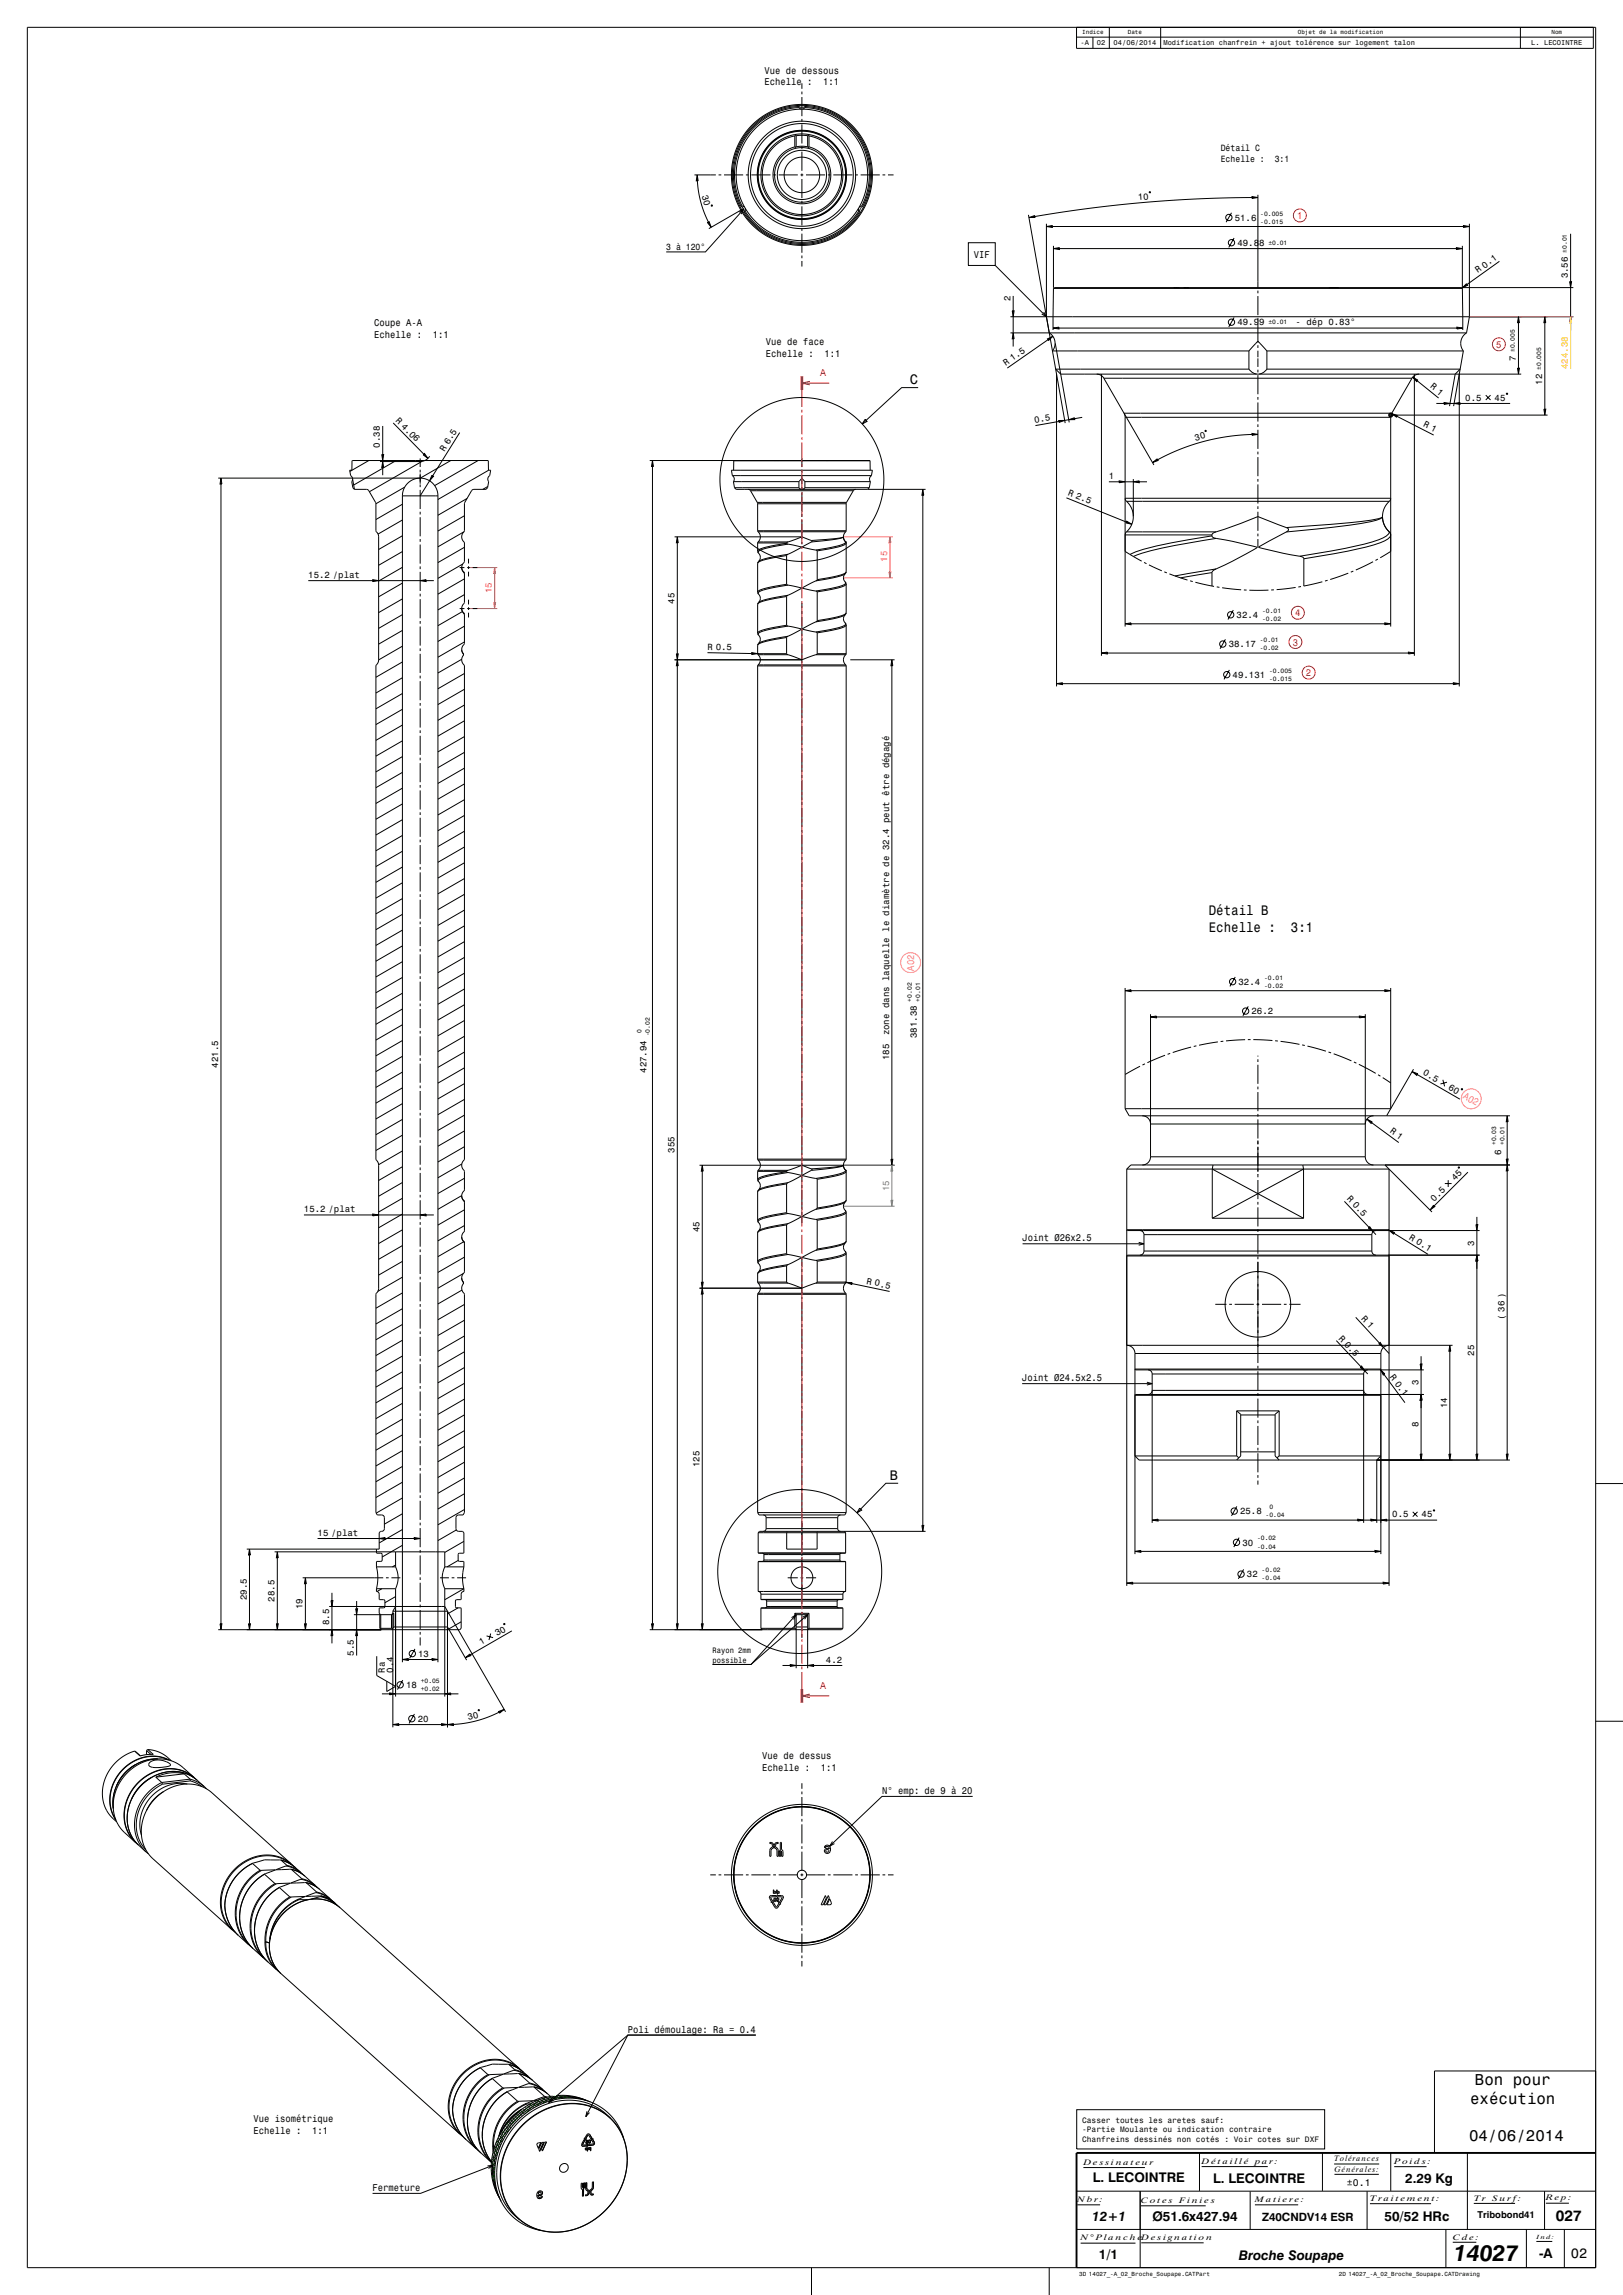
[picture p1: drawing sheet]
<svg xmlns="http://www.w3.org/2000/svg" width="594mm" height="840mm" viewBox="0 0 594 840" stroke-linecap="round" stroke-linejoin="round" font-family="sans-serif">
<defs><g id="words">
<text font-size="8.3" x="532.1" y="827.7">14027</text>
<g font-size="5.8">
<text x="539.8" y="763.2">Bon pour</text>
<text x="538" y="770.1">exécution</text>
<text x="537.6" y="783.6">04/06/2014</text>
</g>
<text font-size="5.6" x="569.5" y="812.9">027</text>
<g font-size="5">
<text x="333" y="140.7">C</text>
<text x="442.4" y="335">Détail B</text>
<text x="442.4" y="341">Echelle :</text>
<text x="472.5" y="341">3:1</text>
<text x="325.7" y="541.7">B</text>
<text x="574.9" y="826.4">02</text>
</g>
<g font-size="4.9">
<text x="400" y="798.6">L. LECOINTRE</text>
<text x="444" y="799">L. LECOINTRE</text>
<text x="514.3" y="799">2.29 Kg</text>
<text x="399.8" y="813">12+1</text>
<text x="421.8" y="812.7">Ø51.6x427.94</text>
<text x="506.7" y="812.9">50/52 HRc</text>
<text x="402.2" y="826.9">1/1</text>
<text x="453.4" y="827">Broche Soupape</text>
<text x="563.3" y="826.4">-A</text>
</g>
<text font-size="4.2" x="461.9" y="812.9">Z40CNDV14 ESR</text>
<g font-size="3.6">
<text x="279.8" y="27">Vue de dessous</text>
<text x="279.8" y="31.3">Echelle :</text>
<text x="301.2" y="31.3">1:1</text>
<text x="356.4" y="94.3">VIF</text>
<text x="136.9" y="119.4">Coupe A-A</text>
<text x="136.9" y="123.7">Echelle :</text>
<text x="158.4" y="123.7">1:1</text>
<text x="280.3" y="126.2">Vue de face</text>
<text x="280.3" y="130.5">Echelle :</text>
<text x="301.7" y="130.5">1:1</text>
<text x="374.2" y="454.4">Joint Ø26x2.5</text>
<text x="374.1" y="505.6">Joint Ø24.5x2.5</text>
<text x="279" y="643.8">Vue de dessus</text>
<text x="279" y="648.2">Echelle :</text>
<text x="300.4" y="648.2">1:1</text>
<text x="322.8" y="656.7">N° emp: de 9 à 20</text>
<text x="229.8" y="744">Poli démoulage: Ra = 0.4</text>
<text x="92.7" y="776.8">Vue isométrique</text>
<text x="92.7" y="781.1">Echelle :</text>
<text x="114.2" y="781.1">1:1</text>
<text x="136.4" y="802">Fermeture</text>
<text x="493" y="800">±0.1</text>
</g>
<g font-size="3.6" fill="#f00">
<text x="474.8" y="80.2">1</text>
<text x="547.6" y="127.3">5</text>
<text x="300.2" y="137.6">A</text>
<text x="474" y="225.6">4</text>
<text x="473.1" y="236.3">3</text>
<text x="478" y="247.5">2</text>
<text x="300.2" y="618.1">A</text>
</g>
<text font-size="3.6" fill="#ff8080" x="334.6" y="355.3" transform="rotate(-90 334.6 355.3)">A02</text>
<text font-size="3.5" x="540.8" y="811.7">Tribobond41</text>
<g font-size="3.3">
<text x="446.8" y="55.4">Détail C</text>
<text x="446.8" y="59.3">Echelle :</text>
<text x="466.5" y="59.3">3:1</text>
<text x="256.8" y="71.6" transform="rotate(74 256.8 71.6)">30</text>
<text x="416.5" y="73.3" transform="rotate(-5 416.5 73.3)">10</text>
<text x="451.9" y="80.8">51.6</text>
<text x="452.9" y="90">49.88</text>
<text x="243.8" y="91.4">3 à 120°</text>
<text x="540.9" y="100.1" transform="rotate(-36 540.9 100.1)">R 0.1</text>
<text x="573.8" y="101.9" transform="rotate(-90 573.8 101.9)">3.56</text>
<text x="369.8" y="110.3" transform="rotate(-90 369.8 110.3)">2</text>
<text x="452.9" y="119.1">49.99</text>
<text x="474.2" y="119.1">- dép 0.83°</text>
<text x="368.1" y="133.9" transform="rotate(-35 368.1 133.9)">R 1.5</text>
<text x="554.7" y="132.3" transform="rotate(-90 554.7 132.3)">7</text>
<text x="523.3" y="141.8" transform="rotate(39 523.3 141.8)">R 1</text>
<text x="564.4" y="140.8" transform="rotate(-90 564.4 140.8)">12</text>
<text x="536.3" y="146.7">0.5</text>
<text x="547" y="146.7">45</text>
<text x="144.6" y="154.1" transform="rotate(45 144.6 154.1)">R 4.06</text>
<text x="378.8" y="154.8" transform="rotate(-10 378.8 154.8)">0.5</text>
<text x="437.5" y="161.4" transform="rotate(-15 437.5 161.4)">30</text>
<text x="520.7" y="156.1" transform="rotate(27 520.7 156.1)">R 1</text>
<text x="139.1" y="163.9" transform="rotate(-90 139.1 163.9)">0.38</text>
<text x="162.6" y="165.4" transform="rotate(-58 162.6 165.4)">R 6.5</text>
<text x="405.8" y="175.3">1</text>
<text x="390.7" y="181.3" transform="rotate(22 390.7 181.3)">R 2.5</text>
<text x="112.8" y="211.5">15.2 /plat</text>
<text x="246.9" y="221" transform="rotate(-90 246.9 221)">45</text>
<text x="452.6" y="226.2">32.4</text>
<text x="258.9" y="237.9" transform="rotate(1 258.9 237.9)">R 0.5</text>
<text x="449.7" y="236.9">38.17</text>
<text x="451.1" y="248.1">49.131</text>
<text x="453.3" y="360.5">32.4</text>
<text x="458" y="371.2">26.2</text>
<text x="325.4" y="379" transform="rotate(-90 325.4 379)">zone dans laquelle le diamètre de 32.4 peut être dégagé</text>
<text x="335.6" y="380" transform="rotate(-90 335.6 380)">381.38</text>
<text x="325.4" y="388" transform="rotate(-90 325.4 388)">185</text>
<text x="79.9" y="390.7" transform="rotate(-90 79.9 390.7)">421.5</text>
<text x="236.6" y="392.7" transform="rotate(-90 236.6 392.7)">427.94</text>
<text x="520.6" y="393.2" transform="rotate(30 520.6 393.2)">0.5</text>
<text x="529.9" y="398.6" transform="rotate(30 529.9 398.6)">60 A02</text>
<text x="508.5" y="414.4" transform="rotate(36 508.5 414.4)">R 1</text>
<text x="246.9" y="422" transform="rotate(-90 246.9 422)">355</text>
<text x="549.5" y="422.6" transform="rotate(-90 549.5 422.6)">6</text>
<text x="532.5" y="432.3" transform="rotate(-45 532.5 432.3)">45</text>
<text x="111.2" y="443.7">15.2 /plat</text>
<text x="492.8" y="439" transform="rotate(47 492.8 439)">R 0.5</text>
<text x="524.9" y="439.9" transform="rotate(-45 524.9 439.9)">0.5</text>
<text x="256" y="451" transform="rotate(-90 256 451)">45</text>
<text x="515.5" y="453.5" transform="rotate(32 515.5 453.5)">R 0.1</text>
<text x="539.5" y="455.9" transform="rotate(-90 539.5 455.9)">3</text>
<text x="317" y="469.9" transform="rotate(12 317 469.9)">R 0.5</text>
<text x="498.1" y="482.8" transform="rotate(47 498.1 482.8)">R 1</text>
<text x="550.6" y="483.1" transform="rotate(-90 550.6 483.1)">( 36 )</text>
<text x="489.8" y="490" transform="rotate(47 489.8 490)">R 0.5</text>
<text x="539.5" y="496.2" transform="rotate(-90 539.5 496.2)">25</text>
<text x="508.5" y="504.1" transform="rotate(53 508.5 504.1)">R 0.1</text>
<text x="519.1" y="506.9" transform="rotate(-90 519.1 506.9)">3</text>
<text x="529.6" y="515.4" transform="rotate(-90 529.6 515.4)">14</text>
<text x="519.1" y="522.5" transform="rotate(-90 519.1 522.5)">8</text>
<text x="256" y="537" transform="rotate(-90 256 537)">125</text>
<text x="453.9" y="554.2">25.8</text>
<text x="509.6" y="555.4">0.5</text>
<text x="520.3" y="555.4">45</text>
<text x="116.2" y="562.1">15 /plat</text>
<text x="454.7" y="565.7">30</text>
<text x="456.4" y="577.3">32</text>
<text x="90.3" y="585.7" transform="rotate(-90 90.3 585.7)">29.5</text>
<text x="100.5" y="586.2" transform="rotate(-90 100.5 586.2)">28.5</text>
<text x="110.8" y="589" transform="rotate(-90 110.8 589)">19</text>
<text x="120.5" y="594.9" transform="rotate(-90 120.5 594.9)">8.5</text>
<text x="181.9" y="598.9" transform="rotate(-30 181.9 598.9)">30</text>
<text x="129.5" y="606" transform="rotate(-90 129.5 606)">5.5</text>
<text x="176.1" y="602.3" transform="rotate(-30 176.1 602.3)">1</text>
<text x="153.1" y="606.4">13</text>
<text x="302.3" y="608.6">4.2</text>
<text x="140.9" y="612.2" transform="rotate(-90 140.9 612.2)">Ra</text>
<text x="143.9" y="612.2" transform="rotate(-90 143.9 612.2)">0.4</text>
<text x="148.6" y="617.8">18</text>
<text x="171.5" y="629.6" transform="rotate(-15 171.5 629.6)">30</text>
<text x="152.9" y="630.2">20</text>
</g>
<text font-size="3.3" fill="#ffc800" x="573.8" y="135.1" transform="rotate(-90 573.8 135.1)">424.38</text>
<g font-size="3.3" fill="#ff0080">
<text x="324.7" y="205.6" transform="rotate(-90 324.7 205.6)">15</text>
<text x="180" y="217" transform="rotate(-90 180 217)">15</text>
</g>
<text font-size="3.3" fill="#808080" x="325.4" y="436" transform="rotate(-90 325.4 436)">15</text>
<g font-size="2.9">
<text x="260.8" y="605.1">Rayon 2mm</text>
<text x="260.8" y="608.5">possible</text>
<text x="396.1" y="777">Casser toutes les aretes sauf:</text>
<text x="396.1" y="780.4">-Partie Moulante ou indication contraire</text>
<text x="396.1" y="783.9">Chanfreins dessinés non cotés : Voir cotes sur DXF</text>
<text x="488.3" y="791.1">Tolérances</text>
<text x="396.5" y="792.4">D e s s i n a t e u r</text>
<text x="439.8" y="792">D é t a i l l é</text>
<text x="459.3" y="792">pa r :</text>
<text x="488.4" y="794.8">Générales:</text>
<text x="510.3" y="792">Po i d s :</text>
<text x="394.3" y="806">Nb r :</text>
<text x="417.6" y="806.4">C o t e s</text>
<text x="431.6" y="806.4">Fi n i e s</text>
<text x="459.3" y="806">Ma t i e r e :</text>
<text x="501.4" y="805.6">Tr a i t e m e n t :</text>
<text x="539.4" y="805.5">Tr</text>
<text x="546.2" y="805.5">S u r f:</text>
<text x="565.8" y="805.4">R e p:</text>
<text x="395.5" y="820">N° Pl a n c h e</text>
<text x="417.7" y="819.9">D e s i gn a t i o n</text>
<text x="531.7" y="819.7">C d e :</text>
</g>
<g font-size="2.6">
<text x="395.4" y="16.6">-A</text>
<text x="401.4" y="16.6">02</text>
<text x="407.6" y="16.6">04/06/2014</text>
<text x="425.8" y="16.6">Modification chanfrein + ajout tolérence sur logement talon</text>
<text x="560.4" y="16.6">L. LECOINTRE</text>
</g>
<g font-size="2.3">
<text x="461.3" y="78.9">-0.005</text>
<text x="461.3" y="81.9">-0.015</text>
<text x="464.2" y="89.6">±0.01</text>
<text x="573.5" y="92.5" transform="rotate(-90 573.5 92.5)">±0.01</text>
<text x="464.2" y="118.7">±0.01</text>
<text x="554.4" y="128.9" transform="rotate(-90 554.4 128.9)">±0.005</text>
<text x="564" y="135.4" transform="rotate(-90 564 135.4)">±0.005</text>
<text x="461.9" y="224.3">-0.01</text>
<text x="461.9" y="227.3">-0.02</text>
<text x="461" y="235">-0.01</text>
<text x="461" y="238">-0.02</text>
<text x="464.5" y="246.2">-0.005</text>
<text x="464.5" y="249.2">-0.015</text>
<text x="462.6" y="358.6">-0.01</text>
<text x="462.6" y="361.6">-0.02</text>
<text x="333.8" y="366.6" transform="rotate(-90 333.8 366.6)">+0.02</text>
<text x="336.7" y="366.6" transform="rotate(-90 336.7 366.6)">+0.01</text>
<text x="234.8" y="377.9" transform="rotate(-90 234.8 377.9)">0</text>
<text x="237.8" y="379.3" transform="rotate(-90 237.8 379.3)">-0.02</text>
<text x="547.6" y="419.2" transform="rotate(-90 547.6 419.2)">+0.03</text>
<text x="550.6" y="419.2" transform="rotate(-90 550.6 419.2)">+0.01</text>
<text x="463.2" y="555.4">-0.04</text>
<text x="464.6" y="552.4">0</text>
<text x="460.1" y="563.8">-0.02</text>
<text x="460.1" y="566.8">-0.04</text>
<text x="461.7" y="575.5">-0.02</text>
<text x="461.7" y="578.4">-0.04</text>
<text x="154" y="616">+0.05</text>
<text x="154" y="619">+0.02</text>
</g>
<g font-size="2.2">
<text x="396.1" y="12.6">Indice</text>
<text x="412.8" y="12.6">Date</text>
<text x="475" y="12.6">Objet de la modification</text>
<text x="567.8" y="12.6">Nom</text>
<text x="562.3" y="819.4">In d :</text>
<text x="395" y="833.1">3D 14027_-A_02_Broche_Soupape.CATPart</text>
<text x="490" y="833.1">2D 14027_-A_02_Broche_Soupape.CATDrawing</text>
</g>
</g></defs>
<g fill="none" stroke="#000" stroke-width=".37">
<path d="M10 10h574v820h-574zM292.4 39l.8 .3 1.4-.3M292.4 39.4l.9 .6M292.4 39l-3 .3-3.2 .7-3 1.2-2.9 1.5-2.6 1.9-2.2 2-2 2.3-1.8 2.7-1.4 2.9-1 3.1-.9 5.9 .2 3.2 .5 3.2 .9 2.9 1.3 2.8M292.4 39.4l-3 .3-3.1 .7-3.1 1.2-2.6 1.4-2.7 1.9-2.2 2-3.6 4.8-2.3 5.5-.7 3.2-.3 3 .2 3.2 .4 3 .9 2.8 1.3 3M292.4 39v.4M293.3 40h.3M293.3 40l-3.2 .2-2.9 .6-3.1 1.1-2.7 1.3-2.7 1.8-2.2 2-2 2.2-1.8 2.7-1.4 2.7-1 3.1-.7 3.2-.2 3 .3 3.5 .6 2.9 .9 2.8 1.4 2.8M293.5 30.5v2M293.5 33.5v1M293.5 35.5v7M293.6 40l3.1 .2 3.2 .6 3.1 1.1 2.7 1.4 2.4 1.6 2.7 2.4 1.9 2.2 1.7 2.5 1.4 3 .9 2.8 .7 3.2 .2 2.7-.2 3.3-.6 3.2-1.1 3-1.3 2.7"/>
<path d="M294.6 39l3.3 .3 3.1 .8 5.5 2.5 2.6 1.8 2.3 2 2.1 2.5 1.8 2.7 1.5 3.2 .9 2.8 .8 5.9-.1 3.3-.6 3.2-2.1 5.6M294.6 39.4l-1 .6M294.6 39.4l5.9 1 3 1.1 2.9 1.5 4.7 3.7 2.1 2.5 1.7 2.5 1.3 2.7 1.1 3 .9 5.9-.2 3.3-.5 2.9-.9 3.2-1.2 2.7M294.6 39v.4M280.1 54.9l-.8 1.4M290.9 49.8l-2.7 .7-2.2 1.1-2.2 1.6-1.9 2.1-1.4 2.3-.9 2.3-.5 2.5-.1 2.7 .5 2.7 1 2.6 1.4 2.3 1.7 1.9 1.9 1.5 2.4 1.3 2.7 .8 2.7 .3 2.5-.2 2.6-.7 2.5-1.1 2.2-1.7 1.8-1.8 1.4-2.3 1.1-2.5 .5-2.7v-2.8l-.4-2.4-1-2.6-1.4-2.3-1.8-2.1-2.2-1.6-2.2-1.2-2.8-.7M290.9 53.8l-3.4 1.5-2.7 2.6-1.5 3.4-.4 2 .1 2 1.1 3.5 2.2 3 3.2 2 1.9 .6 2 .2 3.7-.6 1.8-.9 1.6-1.1 2.3-3 1.2-3.5-.2-3.7-.6-1.9-.9-1.8-2.6-2.7-1.8-1-1.8-.6M290.9 49.8v4M290.9 53.8l.3 .1M290.9 49.2l-2.7 .8-2.4 1.2-2.1 1.4-2 2.2-1.5 2.3-1.1 2.5-.5 3-.1 2.7 .5 2.7 1 2.6 1.4 2.3 1.8 2.1 2.2 1.7 2.7 1.3 2.6 .8 2.8 .2 2.7-.2 2.9-.9 2.6-1.4 2-1.5 2-2.2 1.4-2.4 .8-2.3 .5-2.8v-2.4l-.5-3-1-2.6-1.4-2.3-1.9-2-2.1-1.7-2.7-1.3-2.7-.8M290.9 49.2l2.4-.2 2.8 .2M290.9 49.2l.3 .2"/>
<path d="M290.9 54.4l-3.4 1.6-2.4 2.5-1.3 3.2-.2 3.7 1.1 3.3 2.1 2.8 3.2 1.9 3.4 .6 3.5-.6 3-1.7 2.2-2.7 1.3-3.5-.2-3.7-1.3-3.2-2.6-2.7-3.2-1.5M290.9 54.4l2.5-.4 2.7 .4M291.2 49.4l.2 .2v3.9l-.2 .4M291.2 49.4l-.3 .4M291.2 53.9l-.3 .5M291.2 53.8l2.3-.3 2.2 .3M291.4 49.7h4.2M293.5 43.5v1M293.5 45.5v7M293.5 53.5v1M293.5 55.5v7M295.8 49.4l.3 .4"/>
<path d="M296.1 49.2l-.5 .4v3.9l.5 .9M296.1 49.8v4M296.1 53.8l-.3 .1M254.2 64h7.8M263 64h1M265 64h7M271.3 75.6l.6 .6 .5 1.3M271.6 75.4l1 .5M271.6 75.4l-.3 .2M272.2 76.3l-12.8 7.4M272.4 77.5l1.9 2.6 2 2.2 2.3 1.9 2.8 1.8 2.7 1.2 3.1 1.1 2.9 .6 3.2 .2 3.3-.2 2.9-.6 2.9-.8 2.9-1.4 2.8-1.7 2.5-2.1 2.2-2.3 1.8-2.5M272.6 75.9l.1 .3"/>
<path d="M272.7 77.3l3.8 4.6 2.5 2.1 2.5 1.6 5.3 2.2 3.5 .7 2.9 .2 3.3-.2 2.9-.5 5.6-2.2 2.8-1.7 2.3-1.9 2.1-2.1 2.1-2.8M272.7 77.3l-.3 .2M272.7 76.2v1.1M272.7 76.2l1.5 2.3 2.2 2.4 2.4 2.2 2.5 1.7 2.9 1.4 3.1 1.1 2.9 .6 3.2 .2 3-.2 3.2-.6 2.9-1 2.9-1.4 2.7-1.8 2.3-1.9 2.1-2.4 1.8-2.6M273 64h1M275 64h7M283 64h1M285 64h7M293 64h1M293.5 63.5v1M293.5 65.5v7M293.5 73.5v1"/>
<path d="M293.5 75.5v7M295 64h7M303 64h1M305 64h7M309.5 64h.1M313 64h1M314.3 76.2v1.1M314.3 77.3l.3 .2M314.4 75.9l-.1 .3M315 64h7M315.4 75.4l-1 .5M315.4 75.4l.3 .2"/>
<path d="M315.7 75.6l-.9 1-.2 .9M323 64h1M325 64h2M376.4 78.6l10 56.5M460.4 71.3v34.1M293.5 83.5v1M293.5 85.5v7M293.5 93.5v1M293.5 95.5v2.1M383 81.9v34M385.6 90v15.3M535.2 90v15.3"/>
<path d="M537.8 81.9v34l-1.1 5.9M369.8 115.9h206M385.6 105.6l-.2 15.2M385.6 105.6h149.6M460.4 106.4v1M460.4 108.4v7M460.4 116.4v1M460.4 118.4v7M534.9 105.3l.3 .3M535.2 105.6l.2 15.2M575.8 105.3h-189.9l-.3 .3M369.8 121.8h166.9"/>
<path d="M384 121.8a4.5 4.5 0 0 1 1.2 6.6h71.9M386.2 125.7l5.1 28.9M386.4 135.1l1.8 1.8h168.5M386.4 135.1l3.4 19.8M386.4 135.1h70.7M386.7 136.9v114.3M401.4 136.9l1.5 .5 1.1 1M403.1 136.9v103.1M404 138.4l18.3 31.8M404 138.4h112.8M457.1 128.4l3.3-3.5 3.3 3.5M457.1 135.1a4.3 4.3 0 0 0 2.8 1.8"/>
<path d="M457.1 128.4v6.7M460.4 126.4v1M460.4 128.4v2.4M460.4 131.2v3.1M460.4 135.3v1M460.4 137.3v7M463.7 135.1a4.3 4.3 0 0 1-2.9 1.8M463.7 135.1h70.7l-1.8 1.8-2.1 11.8M463.7 128.4h71.9M463.7 128.4v6.7M516.8 138.4l-7.4 12.8M517.6 136.9v103.1"/>
<path d="M519.4 136.9l-1.5 .4-1.1 1.1M534.1 136.9v114.3M535.6 128.4l-3.6 20.3M536.7 121.8a4.5 4.5 0 0 0-1.1 6.6M411.8 152.7v76.6M411.8 152.7h97.2M460.4 145.3v1M460.4 147.3v7M460.4 155.3v1M460.4 157.3v7M509 152.7v76.6M509 151.9h57.4"/>
<path d="M509.4 151.2h-98l.4 1.5M509.4 151.2l-.4 1.5M129 175.1l-.3 1.2 .4 2.2 .6 .6M129 175.1l.7 4M129.7 179.1l4.9 .2 3 5.1M135 168.6l-6.9 4M139.1 168.9h14.7M145 168.6l-15.6 8.9M148.1 178.3l-10.5 6.1M153.8 167.8v3.1M153.8 171.9v1M153.8 173.3v3.8"/>
<path d="M153.8 177.3v1M153.8 179.3v7M154.4 168.9l-19.2 11.1M157.2 167a4.1 4.1 0 0 1-5.1 1.6M165 168.6l-11.2 6.4h-73.9M175 168.6l-15.9 9.1M178.5 178.1l-1.8 1M178.8 172.1h.8l-.4 2a1.5 1.5 0 0 0-.4 2.2l-.3 2.2-.7 .6h-4.4l-.6 .3-2.7 4.5-.3 10.7M178.8 172.1l-.2-3.5h-49.7l-.1 3.5h-.8l.3 2 .7 1M178.8 172.1l-18.5 10.7M237.8 168.6l80.6 .1M238.8 168.6l.3 2.1h-.6z"/>
<path d="M238.8 170.7v423.6M268 174.1h.1a1.5 1.5 0 0 1 .3 2.2M268 174.1l-.3-2h51.6l-.4 2M268 174.1h50.9M268.4 176.3h24M268.4 176.3l.4 2.2M268.5 168.7h49.9M268.5 168.7v3.4M268.6 168.6l-.1 .1M268.8 178.5l.6 .6h69.3M268.8 178.5h23.6M273.8 179.1l.9 .5"/>
<path d="M274.7 179.6h37.6M274.7 179.6l2.5 4.3M292.4 176.3l1.1-1.2 1.1 1.2M292.4 178.5l.9 .6M292.4 176.3v2.2M293.5 167.8v3.1M293.5 171.9v1M293.5 173.9v3.2M293.5 177.2h.1M293.5 178.2v1M294.6 178.5l-1 .6M294.6 176.3h24"/>
<path d="M294.6 176.3v2.2M294.6 178.5h23.6M312.3 179.6l-2.5 4.3M313.2 179.1l-.9 .5M318.2 178.5l-.6 .6M318.4 168.7l.1 3.4M318.6 176.3l-.4 2.2M318.9 174.1l-.6 1 .3 1.2M414.8 175.3v13.8M460.4 165.3v1M460.4 167.3v7M460.4 175.3v1"/>
<path d="M460.4 177.3v7M137.6 184.4v9.9l.8 1.2 .2 1v45.1l-.3 1-.7 1.1v180.6l.8 1.2 .2 1v45.1l-.3 1-.7 1.1v79.9l.5 .9h1.9l.6 .5 .1 4.5a1.09 1.09 0 0 1-1.4 1l-.5 .5v6h-48.5M147.3 181.5a6.5 6.5 0 0 1 6.5-6.5 6.5 6.5 0 0 1 6.5 6.5M147.3 196.1l-8.7 5M147.3 190.3l-8.9 5.2M147.3 184.6l-9.7 5.6M147.3 181.5v426.9M147.3 181.5h13M153.8 187.3v1M153.8 189.3v7M153.8 197.3v1M153.8 199.3v7"/>
<path d="M160.3 181.5v426.9M169.8 194.7l-9.5 5.4M169.8 194.6a2.77 2.77 0 0 0 .2 4.1v6.8l-.8 1.2-.2 1M170 188.8l-9.7 5.6M170.9 182.4l-10.6 6.2M246.9 196.5h46.6M247.9 196.5l.3 2.2h-.7zM247.9 198.7v40.6M277.2 183.9l.1 .5M277.2 183.9h32.6M277.3 194.3l.2 .3M277.3 184.4h32.4"/>
<path d="M277.3 194.3h32.4M277.3 198.7h10.6M277.3 184.4v9.9M277.3 198.7v3.1M277.5 194.6a2.5 2.5 0 0 1 0 3.8M277.5 198.4l-.2 .3M277.5 194.6h32M277.5 198.4h10.9M287.9 198.8l.5 .4M287.9 198.8l-7.6 1.5-2.3 .7-.7 .8M287.9 198.7v.1M288.4 198.4l-.5 .3"/>
<path d="M288.4 199.2l5 1.1-5 2.6M288.4 199.2l-8.9 1.7-1.7 .7-.3 .5 .2 .4M293.5 196.5l3.4 1.3M293.5 196.5l-5.1 1.9M293.5 180.2v7M293.5 188.2v1M293.5 190.2v7M293.5 198.2v1M296.9 197.8l.3 .3-.2 .3M297 198.4l-3.4 1.8 5 1.1M308.7 196.5l-2.6 .6-9.2 .7M308.7 196.5l-.8 .4-1.8 .4-9.1 1.1"/>
<path d="M308.7 196.5l.2 1 .6 .9M309.5 198.4h.1M309.5 198.4l.2 .3M309.5 198.4l-.7 .7-2.4 .8-7.8 1.4M309.5 194.6l-.6 .8-.2 1.1M309.7 198.7l-.7 .8-2.3 .7-7.6 1.4M309.7 194.3l-.2 .3M309.7 184.4v9.9M309.7 198.7v10.6M309.8 183.9l-.1 .5M412.3 183.5l-.5-1.1h97.2l-.5 1.1M412.3 183.5l1.9 2.7 .6 2.9"/>
<path d="M412.3 194.7l-.5 1.1h31.8M412.3 183.5h96.2M412.3 194.7h32.8M414.8 189.1l-.7 3.2-1.8 2.4M443.6 196.1l.4 .6 1.1 .4M443.6 196.1a187.3 187.3 0 0 0-28 5.9l-2.1 .9M443.6 195.8v.3M445.1 194.7l-1.1 .4-.4 .7M445.1 197.1l6.2 1.1 8.8 2.2-9.2 5.1-5.8 2.7M445.1 197.1a143.1 143.1 0 0 0-30.3 6.6M460.4 185.3v1M460.4 187.3v7"/>
<path d="M460.4 195.3v1M460.4 197.3v3.1M470.8 193.1l-10.4-4-6.3 2.5-9 3.1M470.8 193.1l.7 .5a.88 .88 0 0 1-.7 1.1M470.8 194.7l-10.2 5.6 9 2.2 6.1 1.1M506 189.1l-.2 .3a18.4 18.4 0 0 1-7.6 1.5l-27.4 2.2M506 189.1a2.76 2.76 0 0 1-2.3 1.3 132.3 132.3 0 0 1-21.9 3.2l-11 1.1M506 189.1l.6 2.9 1.9 2.7M508.5 194.7l.5 1.1M508.5 194.7a2.86 2.86 0 0 1-2.3 2.2 58.8 58.8 0 0 1-13.8 3.8l-16.7 2.9M508.5 183.5l-1.8 2.4-.7 3.2M508.5 194.7h.1"/>
<path d="M509 195.8a2.75 2.75 0 0 1-2.2 2.2 56.9 56.9 0 0 1-13.5 3.7l-16.1 2.8M147.3 219.2l-8.7 5M147.3 213.4l-8.7 5M147.3 207.6l-8.7 5.1M147.3 201.9l-8.7 5M153.8 207.3v1M153.8 209.3v7M153.8 217.3v1M153.8 219.3v7M168.2 207.7h1.8M169 207.7l.2 1 .6 .9M169 207.7l.6 1.5"/>
<path d="M169.3 206.5l-9 5.2M169.6 209.2l.2 .4M169.6 209.2l.4 .8M169.8 209.6l.2 .4M170 210v10.5l-.8 1.2-.2 1M170 217.6l-9.7 5.6M170 211.9l-9.7 5.6M170 200.3l-9.7 5.6M171 207.7h1M171.5 204.5v1.7M171.5 207.2v1M171.5 209.2v1.8"/>
<path d="M171.5 219.5v1.7M173 207.7h1.7M277.3 201.8l.4 .7M277.3 216.8l.4 .7M277.3 206.2v10.6M277.7 202.5a2.07 2.07 0 0 1 0 3M277.7 217.5a2.07 2.07 0 0 1 0 3M277.7 205.5l-.4 .7M287.9 213.8l.5 .4M287.9 213.8l-8.6 1.8-1.6 .6-.4 .6M287.9 203.3l-8.6 1.7-1.6 .7-.4 .5M287.9 218.3l-8.6 1.7-1.6 .7-.4 .5"/>
<path d="M287.9 203.3v10.5M287.9 218.3v10.5M288.4 202.9l-.5 .4M288.4 214.2l5 1.1-5 2.6M288.4 217.9l-.5 .4M288.4 214.2a31 31 0 0 0-10.7 2.5l-.2 .4 .2 .4M288.4 202.9a30.6 30.6 0 0 0-10.7 2.6M288.4 217.9a30.6 30.6 0 0 0-10.7 2.6M293.5 200.2v.1M298.6 216.3l.5 .3M298.6 212.6l-5 2.6 5 1.1M298.6 201.3l.5 .3"/>
<path d="M299.1 212.2l-.5 .4M299.1 201.6v10.6M299.1 216.6v10.6M309.3 210a30.8 30.8 0 0 1-10.7 2.6M309.3 213l.2 .4-.3 .5-1.8 .7-8.8 1.7M309.3 210a2.07 2.07 0 0 0 0 3M309.3 213l.4 .7M309.7 209.3l-.4 .7M309.7 213.7h.1M309.7 209.3l-1 .8-2.2 .7-7.4 1.4M309.7 213.7l-.7 .8-2.3 .7-7.6 1.4M309.7 213.7v10.6"/>
<path d="M309.7 209.3h.1M411.8 201.8l1.7 1.1M413.5 202.9l1.3 .8M414.8 203.7l3 1.7M418.7 205.9l.9 .4M420.5 206.8l4.7 2.1M426.1 209.3l1 .4M428 210l6.6 2.3M435.6 212.6l.9 .3M437.5 213.1l6.8 1.5M443.6 209.6l-11.5 1.9M443.6 209.6v4.9"/>
<path d="M445.1 208.2l-1.1 .7-.4 .7M445.1 208.2l-15.1 2.6M445.3 214.8l1 .2M447.3 215.1l6.9 .8M455.2 215.9l1 .1M464.2 216h-7M466.2 215.9h-1M474.2 215l-7 .8M475.7 203.6l1 .3 .5 .6M476.2 214.7l-1 .2M477.2 204.5l-.1 10 6.9-1.6M485.9 212.4l-1 .3"/>
<path d="M493.4 209.8l-6.6 2.3M495.3 209l-.9 .4M502.5 205.6l-6.3 3M504.3 204.6l-.9 .5M509 201.8l-3.8 2.4M147.3 236.5l-8.7 5M147.3 230.7l-8.7 5.1M147.3 225l-8.7 5M153.8 227.3v1M153.8 229.3v7M153.8 237.3v1M153.8 239.3v7"/>
<path d="M168.2 222.7h1.8M169 222.7l.2 1 .6 .9M169 237.7l.5 1.6M169 222.7l.6 1.5M169 237.7l.5 1.4M169.2 223.8l-8.9 5.2M169.5 239.1v.2M169.5 239.1v.8M169.5 239.9a2.85 2.85 0 0 0 .5 3.8v180.6a3 3 0 0 0 0 4.4v6.8l-.8 1.2-.2 1M169.5 239.3v.6M169.6 224.2l.2 .4M169.6 224.2l.4 .8"/>
<path d="M169.8 224.6l.2 .4M170 225v10.5l-.8 1.2-.2 1M170 235l-9.7 5.6M170 229.2l-9.7 5.6M171 222.7h1M171.5 222.2v1M171.5 224.2v1.8M173 222.7h1.7M247.5 239.3h.7l-.3 2.2zM277.3 239.3l.2 .3M277.3 231.8l.4 .7M277.3 239.3h10.6"/>
<path d="M277.3 221.2v10.6M277.3 236.2v3.1M277.5 239.6a2.5 2.5 0 0 1 0 3.8M277.5 239.6h10.9M277.7 235.5l-.4 .7M277.7 232.5a2.06 2.06 0 0 1 0 3M277.7 220.5l-.4 .7M287.9 228.8l.5 .4M287.9 239.3l.5 .3M287.9 228.8l-8.6 1.8-1.6 .6-.4 .6M287.9 233.3l-8.6 1.7-1.5 .7-.5 .5M287.9 233.3v6"/>
<path d="M288.4 239.6l5.1 1.9M288.4 229.2l5 1.1-5 2.6M288.4 232.9l-.5 .4M288.4 229.2a31 31 0 0 0-10.7 2.5l-.2 .4 .2 .4M288.4 232.9a30.1 30.1 0 0 0-10.7 2.6M293.5 220.7v2M293.5 223.7v1M293.5 225.7v7M293.5 233.7v1M293.5 235.7v7M298.6 231.3l.5 .3M298.6 227.6l-5 2.6 5 1.1"/>
<path d="M298.6 239.6l-5.1 1.9M298.6 239.6h10.9M299.1 239.3l-.5 .3M299.1 227.2l-.5 .4M299.1 231.6v7.7M299.1 239.3h10.6M309.3 225a30.8 30.8 0 0 1-10.7 2.6M309.3 228l.2 .4-.3 .5-1.8 .7-8.8 1.7M309.3 225a2.07 2.07 0 0 0 0 3M309.3 228l.4 .7M309.5 239.6a2.5 2.5 0 0 0 0 3.8M309.6 239.6h-.1"/>
<path d="M309.6 239.6h.1M309.6 239.5l-.1 .1M309.6 239.5v.1M309.7 239.4l-.1 .1M309.7 239.4h.1M309.7 224.3l-.4 .7M309.7 228.7h.1M309.7 239.3v.1M309.7 224.3l-1 .8-2.2 .7-7.4 1.4M309.7 228.7l-.7 .8-2.3 .7-7.6 1.4M309.7 228.7v10.6M309.7 224.3h.1"/>
<path d="M309.7 239.3h.1M147.3 259.6l-9.7 5.6M147.3 253.8l-9.7 5.6M147.3 248.1l-9.7 5.6M147.3 242.3l-9.7 5.6M153.8 247.3v1M153.8 249.3v7M153.8 257.3v1M153.8 259.3v7M169 241.3l-8.7 5M170 258.1l-9.7 5.6M170 252.3l-9.7 5.6"/>
<path d="M170 246.5l-9.7 5.6M246.9 241.5h46.6M247.9 241.5l.3 2.2h-.7zM247.9 243.7v350.6M277.3 243.7v180.6M277.3 243.7h32.4M277.5 243.4l-.2 .3M277.5 243.4h32M293.5 243.7v1M293.5 245.7v7M293.5 253.7v1M293.5 255.7v7"/>
<path d="M309.5 243.4l.2 .3M309.7 243.7v180.6M311.2 241.5h16.2M326.4 241.5l.4 2.2h-.7zM326.4 243.7v180.6M147.3 276.9l-9.7 5.6M147.3 271.2l-9.7 5.6M147.3 265.4l-9.7 5.6M153.8 267.3v1M153.8 269.3v7M153.8 277.3v1M153.8 279.3v7"/>
<path d="M170 275.4l-9.7 5.6M170 269.6l-9.7 5.6M170 263.8l-9.7 5.6M293.5 263.7v1M293.5 265.7v7M293.5 273.7v1M293.5 275.7v7M147.3 294.3l-9.7 5.6M147.3 288.5l-9.7 5.6M147.3 282.7l-9.7 5.6M153.8 287.3v1M153.8 289.3v7"/>
<path d="M153.8 297.3v1M153.8 299.3v7M170 298.5l-9.7 5.6M170 292.7l-9.7 5.6M170 286.9l-9.7 5.6M170 281.1l-9.7 5.6M293.5 283.7v1M293.5 285.7v7M293.5 293.7v1M293.5 295.7v7M147.3 317.3l-9.7 5.6M147.3 311.6l-9.7 5.6"/>
<path d="M147.3 305.8l-9.7 5.6M147.3 300l-9.7 5.6M153.8 307.3v1M153.8 309.3v7M153.8 317.3v1M153.8 319.3v7M170 315.8l-9.7 5.6M170 310l-9.7 5.6M170 304.2l-9.7 5.6M293.5 303.7v1M293.5 305.7v7M293.5 313.7v1"/>
<path d="M293.5 315.7v7M147.3 334.7l-9.7 5.6M147.3 328.9l-9.7 5.6M147.3 323.1l-9.7 5.6M153.8 327.3v1M153.8 329.3v7M153.8 337.3v1M153.8 339.3v7M170 338.9l-9.7 5.6M170 333.1l-9.7 5.6M170 327.3l-9.7 5.6M170 321.6l-9.7 5.6"/>
<path d="M293.5 323.7v1M293.5 325.7v7M293.5 333.7v1M293.5 335.7v7M147.3 357.8l-9.7 5.6M147.3 352l-9.7 5.6M147.3 346.2l-9.7 5.6M147.3 340.4l-9.7 5.6M153.8 347.3v1M153.8 349.3v7M153.8 357.3v1M153.8 359.3v7"/>
<path d="M170 356.2l-9.7 5.6M170 350.4l-9.7 5.6M170 344.7l-9.7 5.6M293.5 343.7v1M293.5 345.7v7M293.5 353.7v1M293.5 355.7v7M147.3 375.1l-9.7 5.6M147.3 369.3l-9.7 5.6M147.3 363.5l-9.7 5.6M153.8 367.3v1M153.8 369.3v7"/>
<path d="M153.8 377.3v1M153.8 379.3v7M170 379.3l-9.7 5.6M170 373.5l-9.7 5.6M170 367.7l-9.7 5.6M170 362l-9.7 5.6M293.5 363.7v1M293.5 365.7v7M293.5 373.7v1M293.5 375.7v7M411.8 361.6v44.2M421.1 371.2v52.2"/>
<path d="M499.7 371.2v52.2M509 361.6v44.2M147.3 398.2l-9.7 5.6M147.3 392.4l-9.7 5.6M147.3 386.6l-9.7 5.6M147.3 380.9l-9.7 5.6M153.8 387.3v1M153.8 389.3v7M153.8 397.3v1M153.8 399.3v7M170 396.6l-9.7 5.6M170 390.8l-9.7 5.6"/>
<path d="M170 385.1l-9.7 5.6M293.5 383.7v1M293.5 385.7v7M293.5 393.7v1M293.5 395.7v7M417.2 390.3l-5.4 3M419 389.4l-.9 .4M426.4 386.2l-6.5 2.8M428.3 385.6l-1 .3M435.9 383.3l-6.7 1.9M437.9 382.8l-1 .2M445.7 381.3l-6.9 1.3"/>
<path d="M447.7 381.1l-1 .1M455.7 380.5l-7 .5M457.7 380.5h-1M458.7 380.5l7 .3M460.4 386.4v.3M460.4 387.7v1M460.4 389.7v7M460.4 397.7v1M460.4 399.7v7M466.7 380.9l1 .1M468.7 381.1l6.9 1.1M476.6 382.4l.9 .3"/>
<path d="M478.5 382.9l6.8 1.8M486.2 385.1l1 .3M488.1 385.7l6.5 2.6M495.5 388.7l.9 .4M497.3 389.6l6.2 3.3M504.4 393.4l.8 .5M506.1 394.4l2.9 2M517.3 391.4l-8.3 14.4M147.3 415.5l-9.7 5.6M147.3 409.7l-9.7 5.6M147.3 403.9l-9.7 5.7M153.8 407.3v1"/>
<path d="M153.8 409.3v7M153.8 417.3v1M153.8 419.3v7M170 419.7l-9.7 5.6M170 413.9l-9.7 5.6M170 408.2l-9.7 5.6M170 402.4l-9.7 5.6M293.5 403.7v1M293.5 405.7v7M293.5 413.7v1M293.5 415.7v7M411.8 405.8l1.5 2.6h139.3"/>
<path d="M411.8 405.8h97.2M418.1 408.4a3 3 0 0 1 3 3h78.6a3 3 0 0 1 3-3M460.4 407.7v1M460.4 409.7v7M460.4 417.4v1.5M460.4 419.7v9.2M509 405.8l-1.5 2.6M147.3 438.6l-8.7 5M147.3 432.8l-8.7 5M147.3 427l-8.7 5.1M147.3 421.3l-8.7 5M153.8 427.3v1"/>
<path d="M153.8 429.3v7M153.8 437.3v1M153.8 439.3v7M169 437.7l.2 1 .6 .9M169 437.7l.6 1.5M169 437.6l-8.7 5M169 426l-8.7 5.1M169.6 439.2l.2 .4M169.6 439.2l.4 .8M169.8 439.6l.2 .4M170 440v10.5l-.8 1.2-.2 1M170 431.3l-9.7 5.6"/>
<path d="M256 426.5h71.4M257 426.5l.4 2.2h-.7zM257 428.7v40.6M277.3 424.3l.2 .3M277.3 431.8l.4 .7M277.3 428.7v3.1M277.3 436.2v10.6M277.3 424.3h32.4M277.3 428.7h10.6M277.5 424.6a2.5 2.5 0 0 1 0 3.8M277.5 428.4l-.2 .3M277.5 424.6h32"/>
<path d="M277.5 428.4h10.9M277.7 432.5a2.07 2.07 0 0 1 0 3M277.7 435.5l-.4 .7M287.9 428.8l.5 .4M287.9 428.8l-7.5 1.5-2.4 .7-.7 .8M287.9 433.3l-8.6 1.7-1.5 .6-.5 .6M287.9 428.7v.1M287.9 433.3v10.5M288.4 428.4l-.5 .3M288.4 429.2l5 1.1-5 2.6M288.4 432.9l-.5 .4M288.4 429.2a32.9 32.9 0 0 0-10.6 2.4l-.3 .5 .2 .4"/>
<path d="M288.4 432.9a30.3 30.3 0 0 0-10.7 2.6M293.5 423.7v1M293.5 425.7v7M293.5 433.7v1M293.5 435.7v7M296.9 427.8l-3.4-1.3-5.1 1.9M296.9 427.8l.3 .3-.2 .3M297 428.4l-3.4 1.8 5 1.1M298.6 431.3l.5 .3M299.1 431.6v10.6M308.7 426.5l-2.6 .6-9.2 .7M308.7 426.5l-.8 .4-1.8 .4-9.1 1.1"/>
<path d="M308.7 426.5l.2 1 .6 .9M309.5 428.4h.1M309.5 428.4l.2 .3M309.5 428.4l-.3 .4a32.1 32.1 0 0 1-10.6 2.5M309.5 424.6l-.6 .8-.2 1.1M309.6 428.4v.1M309.6 428.5l.1 .1M309.7 428.6v.1M309.7 439.3l-.4 .7M309.7 428.7h.1M309.7 439.3l-.8 .7-2.2 .7-7.6 1.5M309.7 428.7l-.5 .6-1.5 .6-8.6 1.7"/>
<path d="M309.7 424.3l-.2 .3M309.7 428.7v10.6M309.7 439.3h.1M326.1 424.3h.7l-.4 2.2zM412.4 427.9v152.6M412.4 427.9h96v152.6M421.1 423.4a3 3 0 0 1-3 3M421.1 423.4h78.6M443.7 427.9v18M443.7 427.9l33.4 18M443.9 426.4l-.2 1.5M460.4 429.7v1.2"/>
<path d="M460.4 431.9v7M460.4 439.9v1M476.8 426.4l.3 1.5M477.1 427.9v18M477.1 427.9l-33.4 18M499.7 423.4a3 3 0 0 0 3 3M506.9 426.4l17.2 17.2M552.6 426.4h-138.7l-1.5 1.5M147.3 455.9l-8.7 5M147.3 450.1l-8.7 5.1M147.3 444.4l-8.7 5M153.8 447.3v1"/>
<path d="M153.8 449.3v7M153.8 457.3v1M153.8 459.3v7M169 452.7l.2 1 .6 .9M169 452.7l.6 1.5M169.6 454.2l.2 .4M169.6 454.2l.4 .8M169.7 454.5l-9.4 5.5M169.8 454.6l.2 .4M170 455v10.5l-.8 1.2-.2 1M170 448.6l-9.7 5.6M170 442.8l-9.7 5.6"/>
<path d="M277.3 446.8l.4 .7M277.7 447.5a2.07 2.07 0 0 1 0 3M277.7 450.5l-.4 .7v10.6M287.9 443.8l.5 .4M287.9 458.8l.5 .4M287.9 443.8l-8.6 1.8-1.6 .6-.4 .6M287.9 458.8l-8.6 1.8-1.6 .6-.4 .6M287.9 448.3l-8.6 1.7-1.6 .7-.4 .5M287.9 448.3v10.5M288.4 444.2l5 1.1-5 2.6M288.4 447.9l-.5 .4M288.4 459.2l5 1.1-5 2.6"/>
<path d="M288.4 444.2a31.1 31.1 0 0 0-10.7 2.5l-.2 .4 .2 .4M288.4 459.2a31.1 31.1 0 0 0-10.7 2.5l-.2 .4 .2 .4M288.4 447.9a30.3 30.3 0 0 0-10.7 2.6M293.5 443.7v1M293.5 445.7v1.9M298.6 457.6l-5 2.6 5 1.1M298.6 446.3l.5 .3M298.6 442.6l-5 2.6 5 1.1M299.1 457.2l-.5 .4M299.1 442.2l-.5 .4M299.1 446.6v10.6M309.3 440l-3.3 1.2-7.4 1.4"/>
<path d="M309.3 455l-3.3 1.2-7.4 1.4M309.3 458l.2 .4-.3 .5-1.8 .7-8.8 1.7M309.3 443l.2 .4-.3 .5-1.8 .7-8.8 1.7M309.3 455a2.07 2.07 0 0 0 0 3M309.3 440a2.07 2.07 0 0 0 0 3M309.3 458l.4 .7M309.3 443l.4 .7M309.7 454.3l-.4 .7M309.7 443.7h.1M309.7 454.3l-.8 .7-2.2 .7-7.6 1.5M309.7 458.7l-.7 .8-2.3 .7-7.6 1.4M309.7 443.7l-.7 .8-2.3 .7-7.6 1.4"/>
<path d="M309.7 443.7v10.6M309.7 458.7v10.6M309.7 454.3h.1M417.2 450.4a1.5 1.5 0 0 1 1.5 1.5M418.7 457.9a1.5 1.5 0 0 1-1.5 1.5M418.7 451.9h83.4M418.7 457.9h83.4M418.7 451.9v6M443.7 445.9h33.4M460.4 441.9v7M460.4 449.9v1M460.4 451.9v7"/>
<path d="M460.4 459.9v1M502.1 457.9a1.5 1.5 0 0 0 1.5 1.5M502.1 451.9v6M503.6 450.4a1.5 1.5 0 0 0-1.5 1.5M508.1 450.4l.3-.3h-96l.3 .3h128.8M508.1 459.4l.3 .3h-96l.3-.3h128.8M147.3 479l-9.7 5.6M147.3 473.2l-9.7 5.6M147.3 467.5l-9 5.1M147.3 461.7l-8.7 5M153.8 467.3v1M153.8 469.3v7"/>
<path d="M153.8 477.3v1M153.8 479.3v7M169 467.7l.5 1.6M169 467.7l.5 1.4M169.1 472.2l-8.8 5.1M169.5 469.1v.2M169.5 469.1v.8M169.5 469.9a2.85 2.85 0 0 0 .5 3.8v79.9l-.5 .9-2.1 .1-.5 .9 .1 4.5 .6 .4 1.7 .1 .5 .5v7.4l-1.9 .2-.2 .4v2.2l.4 .3 1.7 .1v1.9M169.5 469.3v.6M169.6 466.1l-9.3 5.4M170 477.4l-9.7 5.6M170 460.1l-9.7 5.6"/>
<path d="M256 471.5h37.5M256.7 469.3h.7l-.4 2.2zM257 471.5l.4 2.2h-.7zM257 473.7v120.6M277.3 469.3l.2 .3M277.3 461.8l.4 .7M277.3 473.7v79.9M277.3 469.3h10.6M277.3 473.7h32.4M277.5 469.6a2.5 2.5 0 0 1 0 3.8M277.5 473.4l-.2 .3M277.5 469.6h10.9"/>
<path d="M277.5 473.4h32M277.7 465.5l-.4 .6v3.2M277.7 462.5a2.07 2.07 0 0 1 0 3M287.9 469.3l.5 .3M287.9 463.3l-7.4 1.4-2.2 .7-1 .8M287.9 463.3v6M288.4 469.6l5.1 1.9M288.4 462.9l-.5 .4M288.4 462.9a30.1 30.1 0 0 0-10.7 2.6M293.5 460.5v3.1M293.5 464.6v1M293.5 466.6v7"/>
<path d="M293.5 474.6v1M293.5 476.6v7M298.6 461.3l.5 .3M298.6 469.6l-5.1 1.9M298.6 469.6h10.9M299.1 469.3l-.5 .3M299.1 461.6v7.7M299.1 469.3h10.6M309.5 469.6a2.5 2.5 0 0 0 0 3.8M309.5 473.4l.2 .3M309.7 469.3l-.2 .3M309.7 473.7v79.9"/>
<path d="M444.8 477.4h4.1M449.9 477.4h1M451.9 477.4h7M459.9 477.4h1M460.4 461.8v37.1M461.9 477.4h7M469.9 477.4h1M471.9 477.4h4.1M147.3 496.3l-9.7 5.6M147.3 490.6l-9.7 5.6M147.3 484.8l-9.7 5.6M153.8 487.3v1"/>
<path d="M153.8 489.3v7M153.8 497.3v1M153.8 499.3v7M170 494.8l-9.7 5.6M170 489l-9.7 5.6M170 483.2l-9.7 5.6M293.5 484.6v1M293.5 486.6v7M293.5 494.6v1M293.5 496.6v7M415.4 495.4v73.4M415.4 495.4h90"/>
<path d="M449.8 483v.2M460.4 499.9v1M505.4 495.4v73.4M508.4 492.4a3 3 0 0 0-3 3M531.6 492.4h-119.2a3 3 0 0 1 3 3M147.3 519.4l-9.7 5.6M147.3 513.6l-9.7 5.6M147.3 507.9l-9.7 5.6M147.3 502.1l-9.7 5.6M153.8 507.3v1M153.8 509.3v7M153.8 517.3v1"/>
<path d="M153.8 519.3v7M170 517.9l-9.7 5.6M170 512.1l-9.7 5.6M170 506.3l-9.7 5.6M170 500.5l-9.7 5.6M293.5 504.6v1M293.5 506.6v7M293.5 514.6v1M293.5 516.6v7M420.2 501.4a1.5 1.5 0 0 1 1.5 1.5M420.2 510.4a1.5 1.5 0 0 0 1.5-1.5h77.4a1.5 1.5 0 0 0 1.5 1.5M421.7 502.9v54.5"/>
<path d="M421.7 502.9h77.4M452.6 516.4l1.5 1.3v15.2l-.7 .7M452.6 516.4v16.5M452.6 516.4h15.6M454.1 517.9h12.6M460.4 501.9v7M460.4 509.9v1M460.4 511.9v7M460.4 519.9v1M468.2 516.4l-1.5 1.3v15.2l1.5 1.5M468.2 516.4v16.5M499.1 502.9v54.5"/>
<path d="M500.6 501.4a1.5 1.5 0 0 0-1.5 1.5M505.1 501.4l.3-.3h-90l.3 .3h105.4M505.1 510.4l.3 .3h-90l.3-.3h105.4M147.3 536.7l-9.7 5.6M147.3 531l-9.7 5.6M147.3 525.2l-9.7 5.6M153.8 527.3v1M153.8 529.3v7M153.8 537.3v1M153.8 539.3v7M170 535.2l-9.7 5.6M170 529.4l-9.7 5.6"/>
<path d="M170 523.6l-9.7 5.6M293.5 524.6v1M293.5 526.6v7M293.5 534.6v1M293.5 536.6v7M452.6 532.9h-37.2l1.5 1.5h135.7M452.6 532.9l.8 .7M453.4 533.6l-.8 .8M454.1 531.4h12.6M460.4 521.9v7M460.4 529.9v1M460.4 531.9v7"/>
<path d="M460.4 539.9v1M468.2 532.9h37.2l-1.5 1.5v23M468.2 532.9l-.8 .7M147.3 559.8l-8.5 4.9M147.3 554.1l-6.6 3.8M147.3 548.3l-9.6 5.5M147.3 542.5l-9.7 5.6M153.8 547.3v1M153.8 549.3v7M153.8 557.3v1M153.8 559.3v7M167 560l-6.7 3.9"/>
<path d="M170 552.5l-9.7 5.6M170 546.7l-9.7 5.6M170 541l-9.7 5.6M277.3 553.6h32.4M277.3 553.6l.5 .9h31.4l.5-.9M279.4 554.5l.7 .3 .3 .7M280.4 559.5l-.3 .7-.7 .3M280.4 555.5h26.2M280.4 555.5v4M280.4 559.5h26.2M293.5 544.6v1M293.5 546.6v7"/>
<path d="M293.5 554.6v1M293.5 556.6v13M306.6 559.5l.3 .7 .7 .3M306.6 555.5v4M307.6 554.5l-.7 .3-.3 .7M460.4 541.9v1.5M584 543h10M100.5 568h62.3v5.5M110.8 577.5h29.5M137.8 567l.1 1.5h1.5l.5 .5-.1 2.3-2 .3v1.9M137.8 573.5a16 16 0 0 1 .1 7.5l-.1 .5M137.8 573.5h7"/>
<path d="M141.3 577.5h1M143.3 577.5h3.2M144.8 573.5a9 9 0 0 1 0 8M144.8 572.8l-1.2 .7M144.8 568v5.5M147.3 565.6l-7.4 4.3M153.8 567.3v1M153.8 569.3v7M153.8 577.3v1M153.8 579.3v7M161 577.5h3.3M162.8 573.5a9 9 0 0 0 0 8"/>
<path d="M162.8 573.5h7M165.3 577.5h1M167.3 577.5h3.3M167.7 571.1l-4.1 2.4M169.8 573.5l-.4 2a16 16 0 0 0 .4 6M169.8 564.2l-7 4M277.5 561h32M277.5 568.4h32M277.5 571.6h32M277.5 561v7.4M277.5 571.6v10.9M279.1 568.5l.5 .5"/>
<path d="M279.6 571l-.5 .5M279.6 569h27.8M279.6 571h27.8M279.6 569v2M288 560.5l-.1 6.5h11.2l-.1-6.5M288.3 577.5h3.7M290 579.4h.1M293 577.5h1M293.5 570v17M295 577.5h3.7M307.4 571l.5 .5M307.4 569v2"/>
<path d="M307.9 568.5l-.5 .5M309 560.5l.5 .5M309.5 561v7.4M309.5 571.6v10.9M338.7 560.5h-60.7l-.5 .5M120.5 588h42.3l22.2 38.5M137.8 581.5v1l.5 .2 .4 .5 .1 2.2 1.6 .1 .5 .5-.1 2.3-2 .3v1.9l.5 .5M137.8 581.5h7M139 590.7l.2 5.5M139.2 596.2l.3 .3M139.4 596h3.9M139.4 596l-.2 .2"/>
<path d="M139.4 591v5M139.8 581.5l-1.8 1M143.3 596l.3 .2M143.6 596.2l-.1 .3M143.8 589.7v42.5M143.8 589.7h20v42.5M144.1 595.5l-.5 .7M144.1 590.5l-.6 .5h-14M144.1 595.5h19.7l7 12.1M144.1 590.5l-.8 .5v5M144.1 590.5v5M144.8 584.4l-3.9 2.2"/>
<path d="M144.8 581.5v39.5M144.8 588l-1 1.7M153.8 587.3v1M153.8 589.3v7M153.8 597.3v1M153.8 599.3v3M162.8 581.5v39.5M162.8 581.5h7M167.6 588.5l-3.8 2.2M168.8 593.6l-4.6 2.6M169.8 581.5l-7 4M169.8 581.5v1l-1 .7v2.2l-1.9 .2-.2 .3v2.3l.4 .3 1.7 .1v7.4l-.5 .5h-88.4"/>
<path d="M238.5 594.3h.6l-.3 2.2zM247.5 594.3h.7l-.3 2.2zM256.7 594.3h.7l-.4 2.2zM277.5 582.5l.7 .3 .3 .7M277.5 582.5h32M278.5 596h12.4M278.5 588.6h30M278.5 583.5h30M278.5 585.4h30M278.5 583.5v1.9M278.5 588.6v7.4M278.5 596l.5 .5"/>
<path d="M280.1 585.5l.5 .5M280.6 588l-.5 .5M280.6 588h25.8M280.6 586h25.8M280.6 586v2M290.9 590.5l.5 .4v19.7M290.9 596l.3 .2M290.9 590.5v5.5M290.9 590.5h5.2M291.2 596.2l-.3 .3M291.4 591h4.2M291.4 595.5h4.2"/>
<path d="M291.4 596l-.2 .2M293.5 598v1.5M293.5 588v1M293.5 590v7M295.6 596l.5 .5M296.1 590.5l-.5 .4v19.7M296.1 596h12.4M296.1 596l-.3 .2M296.1 590.5v5.5M306.4 588l.5 .5M306.4 586v2M306.9 585.5l-.5 .5"/>
<path d="M308.5 596l-.5 .5h-70.2M308.5 583.5v1.9M308.5 588.6v7.4M309.5 582.5l-.7 .3-.3 .7M286.4 609.6h2.8M289.2 609.2l2.2 .4-2.2 .3zM291.4 609.6h4.2M295.6 609.6l2.2-.4v.7zM297.8 609.6h10.5M584 630h10M49.3 640.9l-3.8 1.7-3.3 2.6-2.7 3.6-1.5 3.9-.5 4 .7 4 1.7 3.3 2.8 2.8M49.3 640.9l2.1 1.8"/>
<path d="M49.5 645.9l-2.1 1.4-2 1.9-1.6 2.2-1.1 2.1M53.6 640.7l1.6 1.4M53.6 640.7v1.5M54.1 640.4l2.3 .3 2.3 .8 1.9 1.2 2.1 1.8M54.1 640.4l2 1.7-2.3 .1-2.5 .5-2-1.8M54.1 640.4l-.5 .3M54.9 645a6.3 6.3 0 0 1 7.5 1l-.1 .2a13.1 13.1 0 0 1-7.4 .4l-.5-.8zM55.3 650.7l-2.3 1.4-2 1.9-1.6 2.2-1.4 2.6M57 650.5l2.2 1.9M59.2 652.4l-3.3 2.1-2.8 2.9-2.2 3.3-1.3 3.7-.4 3.8 .5 3.6 1.5 3.3 2.2 2.7M59.2 652.4l.3 .6M59.5 653l-3.4 2.2-2.4 2.5-2 3.1-1.3 3.4-.5 3.3 .3 3.7 1.2 3.1 1.9 2.7"/>
<path d="M59.8 655.8l-1.8 1.2-1.8 1.8-1.4 1.7-1.2 2.2M61.6 644.2l-2-.8-2.2-.5h-2.3l-2.4 .4-2.3 .7-2.1 1.1-3.8 3.2-2.7 3.9-.9 2.3-.5 2.3-.1 2.6 .3 2.3 .7 2.2 1 1.9M62.1 644.3l-2.2-1-2.2-.5h-2.3l-2.3 .3-2.3 .6-2.2 1.1-2.3 1.5-2 1.9-1.6 2.2-1.2 2.2-.8 2.3-.5 2.3v2.6l.3 2.3 .8 2.1 1.1 2M67.4 649.2l-2.5-.3h-2.5l-2.8 .6-2.6 1M67.4 649.2l2.2 2M67.4 649.2l-10.4 1.3M68.5 653l-3.4-.2-3.7 .8-3.2 1.6-2.9 2.4-2.3 3.3-1.4 3.6-.4 3.6 .6 3.6M69.6 651.2l2.7 1 2.5 1.8M69.6 651.2l.1 .6M69.6 651.2l-10.4 1.2M69.7 651.8l2.3 .9 2 1.3M69.7 651.8l-10.2 1.2"/>
<path d="M70.9 650.6l-2.3-1.6-2.7-1.1-2.9-.4-2.8 .1-2.8 .7-2.6 1.1-2.5 1.7-2.4 2.2-1.8 2.4-1.4 2.8-.9 2.8-.3 3.1 .3 2.7 .8 2.9 1.4 2.4 1.7 1.9M71 650.5l.5 .6M71 650.5l-2.2-1.5-2.6-1.1-2.6-.5h-3l-2.8 .6-2.9 1.2-2.7 1.8-2.4 2.2-1.8 2.4-1.4 2.9-.9 2.8-.3 3 .3 3 .7 2.6 1.4 2.5 1.8 2M71 650.5l-4.3-3.8-1.8-1.2-2.6-1.2-3.4-.5-3.2 .2-3.7 1.1-3.4 2-2.6 2.4-2.2 3-1.5 3.3-.8 3.6 .1 3.7 .8 3 1.6 2.8 1.4 1.7 4.2 3.8M72.1 651.6l-2.1-1.6-2.6-1.1-2.7-.5-3 .1-3 .6-2.7 1.2-2.7 1.7-2.3 2.2-1.8 2.4-1.5 2.9-.9 3.3-.3 2.8 .4 3 .8 2.5 1.3 2.3 1.8 2M72.1 651.6a14.4 14.4 0 0 0-18.5 .2 16 16 0 0 0-5.1 20.9l2.3 2.7M72.1 651.6l2.7 2.4M74.8 654l.8 .8M293.5 652.7v2M293.5 655.7v1M293.5 657.7v7M41.5 661.9l-.1-3.4 .7-3.3 1.4-3.1 2-2.8 2.6-2.4 2.9-1.7 3.2-1.1 3.5-.3a16.3 16.3 0 0 0-16.2 18.2"/>
<path d="M49.6 674.4l.6 .5M50.8 675.4l2.6 2.4M53.4 677.8l.9 .7M281.7 674.4a1.11 1.11 0 0 1 1.4 1v1l-.9 .8v2.2h-.5l.1-2.5 .9-.8-.1-1-.9-.3zM283.7 674.7l1.1-.3v.4h-.7l-.2 .5v.8l.5 .3 .4 .7v2.3h-.4l-.1-2.4-.9-.6zM285 677.6h.4M285.1 677.6h.3M285.1 677.6v1.8h.3v-1.8M285.2 677.4v.4M285.6 674.4h.4v2.6l.5 .5 .1 1.9h-.5l-.1-1.7-.1 1.7h-.3zM285.9 677.8h.3M286 677.6v.3"/>
<path d="M293.5 665.7v1M293.5 667.7v7M293.5 675.7v1M293.5 677.7v7M301.7 676h.6M302 675.7v.6M302 675.6a1.46 1.46 0 0 1 2 .9 1.46 1.46 0 0 1-1 1.9 1 1 0 0 1-1.2-1.3 1 1 0 0 1 1.7-.3 .82 .82 0 0 0-.5-1 .82 .82 0 0 0-1 .4l-.2-.3zM82.3 697.4l.6 4 1.5 3.5M82.3 697.4v.1M82.3 697.4h.1M82.3 697.5l.7 4.1 1.4 3.4M92.4 682.1l-4.1 2.7-3.2 3.8-2.1 4.4-.7 4.5"/>
<path d="M92.4 682.1l2.8 2.4M92.5 682l-.1 .1M92.5 682a17.9 17.9 0 0 0-10.2 15.4M95.2 684.5l.6 .1M95.2 684.5a17.8 17.8 0 0 0-8.2 21.1l1.6 3.4 2.5 2.8M95.8 684.6l5-.2-3.9 1.5M95.8 684.6a17.5 17.5 0 0 0-8.1 22.1l1.5 2.7 1.9 2.3M96.8 686a17.7 17.7 0 0 0-8.1 21.4l1.2 2.4M96.8 686l3.8 3.4M96.9 685.9l-.1 .1M96.9 685.9a17.7 17.7 0 0 0-8.1 21.9l1.1 2M100.6 689.4l.6 .1"/>
<path d="M100.6 689.4a17.7 17.7 0 0 0-8.2 21l1.7 3.5 2.4 2.8M101.2 689.5l5.1-.2-4 1.5M101.2 689.5a17.5 17.5 0 0 0-8.1 22.1l1.4 2.5 2.1 2.4M102.2 690.9a18.4 18.4 0 0 0-9 16.3M102.2 690.9l3.9 3.4M102.3 690.8l-.1 .1M102.3 690.8a18.4 18.4 0 0 0-9.2 16.4M102.8 680.8h-4a18.3 18.3 0 0 0-6.3 1.2M102.8 680.8l2.9 1.1 2.5 1.8M102.8 680.8h.1M102.9 680.8l2.8 1.1 2.5 1.8M102.9 680.8l2.1 2"/>
<path d="M104.7 683l-3.7 1.4 5.6-.2M104.7 683l2.9 .9 2.5 1.7M105 682.8l-.3 .2M105 682.8l2.7 .9 2.3 1.6M106.1 694.3h.5M106.1 694.3a18.5 18.5 0 0 0-9.1 16.4M106.6 684.2h.1M106.6 682.4l-2.3-1.6-2.7-1.1-2.7-.4h-2.8l-3 .7-3.1 1.4-2.4 1.6-2.4 2.3-1.7 2.4-1.5 3.1-.8 3.1-.2 2.8 .3 3 .9 2.5 1.5 2.5 2 2M106.6 682.2l-2.1-1.5-2.7-1.2-2.9-.5-3 .1-3 .6-2.7 1.2-2.6 1.7-2.4 2.3-2.1 2.8-1.3 2.6-.8 2.8-.3 3.1 .2 2.8 .8 2.8 1.4 2.5 1.8 2M106.6 682.2l-29-26-3.1-2-2.1-.8-2.4-.4h-2.6l-2.3 .4-2.3 .8-2.4 1.2-2.2 1.6-1.8 1.7-1.7 2.2-1.3 2.3-.9 2.3-.6 2.6-.2 2.6 .3 2.5 .6 2.2 1 2.1 2.3 2.7 29 26.1M106.6 682.2l.8 .8M106.6 684.2l2.2 .7 1.6 .9 5 4.3"/>
<path d="M106.6 684.2l3.9 3.4M106.6 694.3l5.1-.2-2.5 1M106.6 694.3a18.3 18.3 0 0 0-9.3 16.4M108.2 683.7l1.8 1.6M109.2 695.1a17.7 17.7 0 0 0-10.4 14.8M109.2 695.1l.2 .2M109.4 695.3h3.1M109.4 695.3a17.8 17.8 0 0 0-10.6 14.4M110 685.3l.8 .7M110.1 687.8l-3.7 1.4 5.6-.1M110.1 687.8l3 1 2.4 1.7M110.5 687.6l-.4 .2"/>
<path d="M110.5 687.6l2.6 1 2.3 1.5M112 689.1l2.6 .8 2.4 1.7M112 689.1h.1M112.1 689.1l2.7 .9 2.2 1.6M112.1 689.1l3.8 3.4M115.4 690.1l.8 .8M115.6 692.7l-3.7 1.4 5.5-.2M115.6 692.7l2.9 1 2.5 1.6M115.9 692.5l-.3 .2M115.9 692.5l2.7 1 2.3 1.5M117 691.6l3.9 3.4M117.2 694.2l-3.3 .9"/>
<path d="M117.2 694.2l3 1 2.7 1.9M117.4 693.9l2.8 1 2.3 1.6M117.4 693.9l.1 .1M117.5 694l2.7 .9 2.3 1.6M117.5 694h.1M117.6 694l-.4 .2M117.6 694l2.8 1.1 2.5 1.7M120.9 695l.7 .8M122.5 696.5l.4 .3M122.9 696.8l.8 .8M124.5 698.3l-2.1-1.5-2.6-1.2-2.9-.5h-3l-2.8 .7-2.9 1.2-2.7 1.7-2.2 2.1-2 2.5-1.5 2.9-.8 2.8-.4 3 .2 3 .8 2.6 1.4 2.8 1.9 2M124.5 698.3a14.8 14.8 0 0 0-19.6 .8 16 16 0 0 0-4.2 20.7l2.2 2.6"/>
<path d="M124.5 698.3l65.4 58.7M259.9 686.2h2.1M263 686.2h1M265 686.2h7M273 686.2h1M275 686.2h7M281.8 694l2.3-.2v.5l-2 .1 .7 1.5 .3-.2-.3 .6h-.7l.3-.2-.8-1.5zM282.6 696.5l.4-.2 1.1 1.7 1-1.4-.3-.2h.7l.3 .6-.3-.2-.9 1.4-.7 .2zM283 686.2h1M283 691.7l.2 .5 .7 .2a.4 .4 0 0 1 .1 .4 .4 .4 0 0 1-.5 .2h-.5zM283.2 695.7l.1 .1M283.3 694.8a.58 .58 0 0 1 .8 .5 .58 .58 0 0 1-.7 .7z"/>
<path d="M283.4 694.9h.4l.1 .7M283.4 694.9v.7l.2 .3M283.4 694.9h.1M283.7 695.9h-.1M283.8 692.8l-.1 .1M283.8 695.8h.1M283.8 695.8l-.1 .1M283.9 692.6l-.7-.2v.5h.5M283.9 692.6h.1M283.9 692.6l-.1 .2M283.9 695.6l-.1 .2M283.9 695.6h.1"/>
<path d="M283.9 692.4h.1M284.3 691.7l.1 .5 .8 .2-.1 .6h-.8zM284.4 692.4h.6l.1 .4-.7 .1zM284.6 693.4v.4h1.6l.4 .3v.7l-.9 1.6-.4-.2 .9-1.8-1.6-.1v.3l-.4-.6zM284.6 694.7l-.4 .4 .6-.2M284.6 694.7h.1M284.7 694.7l.4 .5M284.8 694.9h.1M284.9 694.9v.2M284.9 695.1l-.2 .3-.4-.1 .1 .7h.6l-.5-.1-.1-.4h.6M284.9 695.1h.1M285 686.2h7"/>
<path d="M285 695.4v.1M285.1 692.6h.1M285.1 695.2l-.1 .2M285.1 695.2h.1M293 686.2h1M293.5 685.7v1M293.5 687.7v7M293.5 695.7v1M293.5 697.7v7M295 686.2h7M302.1 693.8l.3 .9-1.1 2.5h-.8zM303 686.2h1"/>
<path d="M303.2 693.8l.3 .9-1.1 2.5h-.8zM303.7 695l.6 1.8-.4 .3-1.2 .1zM305 686.2h7M313 686.2h1M315 686.2h7M323 686.2h1M325 686.2h2M84.4 705l2.2 2.7 4.5 4.1M84.9 706.3l1.2 1M89.9 709.8l2.1 2.8 4.5 4.1M91.1 711.8l.8 .7M93.2 707.2l.6 4.2 1.5 3.3 2 2.6 4 3.7"/>
<path d="M96.5 716.7l.8 .7M97 710.7l.3 .1M97 710.7l.2 2.8 .8 2.8 1.4 2.6 1.9 2.1M97 710.7h.3M97.3 710.8l.2 3 .9 2.8 1.3 2.3 1.8 2M97.3 710.7l1.3 .5-1.3-.4M97.3 710.7v.1M293.5 705.7v1M293.5 707.7v7M293.5 715.7v1M293.5 717.7v2.1M101.3 721l.8 .6"/>
<path d="M102.9 722.4l65.4 58.7M175.8 756.8l-4.1 2.8-3.2 3.8-2.1 4.4-.7 4.4M175.8 756.8l2.7 2.5M175.9 756.7l-.1 .1M175.9 756.7a17.9 17.9 0 0 0-10.3 15.5M178.5 759.3l.6 .1M178.5 759.3a17.8 17.8 0 0 0-8.2 21l1.7 3.5 2.4 2.8M179.1 759.4l5.1-.2-4 1.5M179.1 759.4a17.5 17.5 0 0 0-8.1 22.1l1.5 2.7 2 2.2M186.2 755.6l-4-.1a18.3 18.3 0 0 0-6.3 1.2M186.2 755.6h.1M186.2 755.6l3.4 1.4 3.8 3"/>
<path d="M186.2 755.6l2.2 1.9M188.1 757.7l-3.7 1.4 5.5-.1M188.1 757.7l2.9 1 2.5 1.7M188.4 757.5l-.3 .2M188.4 757.5l2.7 1 2.3 1.5M189.9 759l2.8 .9 2.3 1.6M189.9 759h.1M189.9 757.2l-2.3-1.6-2.4-1-2.7-.5h-3l-3 .7-2.9 1.2-2.7 1.8-2.3 2.3-1.8 2.4-1.5 3.1-.7 2.8-.3 3.3 .4 3 .9 2.5 1.4 2.3 2 2M189.9 757l-2.3-1.7-2.4-1-2.7-.5h-3l-3 .6-2.9 1.3-2.5 1.6-2.4 2.1-1.8 2.4-1.5 2.8-1 3.1-.4 3 .3 3 .8 2.8 1.4 2.6 1.8 2M189.9 757l.8 .7M190 759l2.7 .9 2.3 1.6M190 759l3.8 3.4"/>
<path d="M584 758h-59v30M165.6 772.2l.7 4 1.5 3.5M165.6 772.2h.1M165.7 772.2l.6 4 1.5 3.5M167.8 779.7l2.1 2.8 4.5 4.1M171.1 777.1l.6 3.9 1.5 3.6M180.2 760.8a18.4 18.4 0 0 0-9.1 16.3M180.2 760.8l3.8 3.4M180.2 760.7v.1M180.2 760.7a18.4 18.4 0 0 0-9.1 16.4M184 764.2h.6M184 764.2a17.8 17.8 0 0 0-8.2 21l1.7 3.5 2.4 2.8-3.8-3.5"/>
<path d="M184.6 764.2l5-.2-3.9 1.5M184.6 764.2a17.5 17.5 0 0 0-8.1 22.2l1.5 2.7 1.9 2.1M185.6 765.6a18.5 18.5 0 0 0-9.1 16.4M185.6 765.6l3.8 3.5M185.7 765.5l-.1 .1M185.7 765.5a18.4 18.4 0 0 0-9.2 16.4M189.4 769.1h.6M189.4 769.1a18.4 18.4 0 0 0-9.1 16.4M190 769.1l5.1-.2-2.6 1M190 769.1a18.2 18.2 0 0 0-9.4 16.4M190.6 772.3l-2.2 1.6-1.8 1.7-1.6 2-1.4 2.5M191 772l-2.4 1.6-2.2 2.1-1.7 2.2-1.4 2.6"/>
<path d="M191.2 777.9l3.8-3.2 4.3-2.4 4.5-1.6 4.5-.7 4.3 .2 4.5 1.2 3.7 1.9 3.5 3 2.6 3.6 1.7 4.1 .9 4.5-.1 4.7-1 4.4-2 4.8-2.8 4.4-3.3 3.4-3.8 2.8-4.1 2.2-4.4 1.3-4.4 .5-4.7-.5-3.9-1.2-3.4-1.9-3.1-2.7-2.5-3.4-1.7-3.9-.9-4.2-.1-4.5 .7-4.2 1.6-4.4 2.4-4.3zM192.5 769.9a17.7 17.7 0 0 0-10 12.1M192.5 769.9l.3 .2M192.8 770.1h1.2M192.8 770.1a17.9 17.9 0 0 0-10.2 11.7M193.4 760l.7 .8M193.5 762.6l-3.7 1.4 5.6-.2M193.5 762.6l3 1 2.4 1.6M193.8 762.4l-.3 .2M193.8 762.4l2.7 1 2.3 1.5M195 761.5l3.8 3.4M195.4 763.8l2.7 1 2.3 1.6"/>
<path d="M195.4 763.8v.1M195.4 763.9l2.7 .9 2.3 1.6M195.4 763.9l3.9 3.4M198.8 764.9l.8 .8M198.9 767.5l-3.7 1.4h1.3M198.9 767.5l1 .2M199.3 767.3l-.4 .2M199.3 767.3l1.1 .3M200.4 766.4l1.1 .9M203 767.6l-5.8 1.6-5.3 3-4.6 4.2-3.7 5-2.3 5.7-1 5.7 .3 5.7 .7 2.7 1.2 2.9M203 767.6l.7 .3M203 767.6l-.8-.4-3.7 .9-3.4 1.4-3 1.7-2.6 1.9-2.3 2.3-2.4 2.9-1.6 2.5-1.4 2.9-1.1 3-.6 3-.3 3.1 .1 3 .5 3 .9 2.7 1.2 2.6"/>
<path d="M204.2 767l-1.5 .5M204.2 767l5.2 .2 4.9 1.4M204.2 767l.8 .3M205 767.3l-.2 .5M205 767.3l4.8 .2 4.5 1.1M214.3 768.6l.5 .2M216.1 769.3l4.1 2.2 3.5 3 2.7 3.7 1.8 4.3M216.1 769.3l-3.6-1-3.6-.4-3.8 .2-3.7 .8-3.6 1.4-3.5 1.9-3.1 2.3-2.7 2.6-2.7 3.4-1.8 3.2-1.6 3.8-1 3.8-.4 4 .3 3.5 .7 3.3 1.4 3.7M216.1 769.3l-3.6-1.1-3.4-.5h-3.9l-3.7 .7-3.4 1.2-3.8 1.8-3.2 2.3-3.1 2.9-2.6 3.4-2.1 3.6-1.5 3.7-.8 3.7-.3 3.8 .2 3.7 1 3.7 1.5 3.6M223.4 775.3l-3.5-2.7-3.8-1.7-4.4-.9h-4.6l-4.9 1-4.2 1.8-4.2 2.6-3.6 3.4-3 4-2.3 4.4-1.3 4.7-.5 4.7 .5 4.8 1.3 4.1 2.4 4 2.8 2.9M223.4 775.3l2.4 2.7 1.8 3.2 1.3 3.4 .6 3.6a27.1 27.1 0 0 1-28.3 28.8 19.9 19.9 0 0 1-11.1-4.6M223.4 775.3l-3.4-3-3.8-2.1-4.8-1.3-4.6-.2-4.9 .8-4.7 1.9-4.4 2.7-3.9 3.5-3 4-2.4 4.9-1.3 4.9-.4 4.8 .7 4.8 1.5 4.2 2.6 3.9 3.5 3.3"/>
<path d="M394.1 772.2h90.7v14.3h-90.7zM168.3 781.1l1.2 .9M173.2 784.6l2.9 3.4M174.4 786.6l.9 .7M176.5 782l.3 2.6 .6 2.2 1.1 2.3 1.4 2.1-1.5-2.1-.9-2.1-.7-2.5zM180.3 785.5l.3 .1M180.3 785.5l.2 2.2M180.3 785.5h.3M180.6 785.6l.1 1.3M180.6 785.6h.4M180.6 785.5l.5 .1M180.6 785.5v.1"/>
<path d="M196.7 784.5l1.3-.3-1 2.1-.5-1.3zM198 784.2l-1 2.1M198.3 784.2l.7-.1-1.5 3.3-.3-.7zM199.3 784.1l.7-.1-1.5 3.3-.3-.8zM200 784l-1.5 3.2M205.3 792.5a1.58 1.58 0 0 1 2.6 .2 1.58 1.58 0 0 1-1.3 2.3 1.47 1.47 0 0 1-1.7-.7 1.47 1.47 0 0 1 .4-1.8zM213 785.4l.4 .1M213.3 784.8v.3M213.3 784.8h.1M213.3 785.1h.1M213.3 784.8l.9-1.5-.4-.2-1 1.8 .2 .5M213.3 785.1l1.5-.1v-.3l.4 .5"/>
<path d="M213.6 799l-.1 4.7M214.1 783.2l-.8 1.6M214.2 786.8h.4M214.2 786.8l.1-.6 .8-.1v1.2M214.2 786.8h.1M214.3 786.8l.2 .1M214.3 786.5l.1 .2M214.3 786.4v.1M214.4 786.7h.1M214.4 782.8l.3 .2h-.7M214.4 786.7h.2M214.4 786.3l-.1 .2"/>
<path d="M214.4 786.3h.1M214.4 783.9v.6M214.5 784.5l.3 .1M214.5 784.5h.1M214.5 784.1v.1M214.5 784.2v.1M214.5 784.5l.2 .1M214.5 784.2h.1M214.5 784.2l.1 .2M214.5 784v.1M214.5 784.3v.1M214.5 784.4h.1"/>
<path d="M214.6 784.4h.1M214.6 784.4l.6-.2-.2 .3M214.6 782.9l-.6 .1M214.6 786.7h.1M214.6 786.9h-.1M214.7 783.7l-.3 .2M214.7 783.9l-.2 .3M214.7 798.9v1.8M214.7 783.7h.1M214.7 783.8l.2 .1M214.7 783.8l-.2 .2M214.8 798.9h-.5v2.2l.3 .6"/>
<path d="M214.8 798.9l-.1 1.8M214.8 783.9h-.1M214.8 785.4h.1M214.8 785.4l-1.4 .1M214.8 783.8l.2 .1M214.9 783.9h.1M214.9 786.2l-.5 .1M214.9 786.2v.1M214.9 783.5l.1 .3-.3-.1M214.9 783.5h-.5M214.9 786.8l.2 .5M214.9 786.8l-.3 .1"/>
<path d="M214.9 786.8h-.3M214.9 786.3v.4h-.3M214.9 786.3h-.4M215 783.9v.1M215 784.4l-.3 .1M215 784.4v.1M215 783.3l.1 .6M215 783.3l-.6 .2M215 784.5l-.2 .1M215 787.3h.1M215 781.6h.1M215 781.6l-.6 1.2"/>
<path d="M215.1 781.6l-.7 1.2M215.1 785.1l.1 .1M215.1 785.1l-.3 .5M215.1 784.2l-.1 .2M215.1 783.9h-.1M215.2 785.2l-.4 .5v-.3M215.4 786.7h.5M215.4 786.7l.1-.6 .7-.1v1.2M215.4 786.7h.1M215.4 786.4l.1 .2M215.4 786.4h.1M215.4 783.8l.1 .5"/>
<path d="M215.4 783.8l.1 .1M215.4 781.5l-.3 .1M215.4 781.5l-.4 .1M215.4 781.5l.9 1.4M215.4 783.6l.1 .3M215.5 784.4h.1M215.5 786.4v.2M215.5 786.4h.1M215.5 783.9v.4M215.5 783.7h.1M215.5 786.6h.2M215.5 783.4h.1"/>
<path d="M215.5 783.4v.2M215.5 786.2l-.1 .2M215.5 784.3h.1M215.6 783.4l-.1 .3M215.6 783.4h.1M215.6 786.2h.1M215.6 784.3h.1M215.6 786.2l-.1 .2M215.6 783.3l-.1 .1M215.7 783.3h.1M215.7 783.3l-.1 .1M215.7 783.3h-.1"/>
<path d="M215.7 781.1l.1 .1M215.7 781.1l-.8 .1-.9 1.5-.2-.2 .2 .5M215.7 783.2l-.3 .4 .1 .8M215.7 781.1l.1 .2M215.7 786.6h.1M215.8 786.2h-.2M215.8 784.3h-.1M215.8 783.2h-.1M215.8 783.2h.1M215.8 781.2l.8 1.4M215.8 781.2v.1M215.8 783.3l.2 .5-.2 .5"/>
<path d="M215.8 781.3l.9 1.3M215.9 783.2l.2 .2M216 784.3l-.5 .1M216 784.3h.1M216 783.3v.1M216 786.7h.1M216 783.4h.1M216 783.4l.1 .4M216.1 786.7l.1 .5M216.1 786.7h-.2M216.1 783.4h.1M216.1 786.1v.5h-.4"/>
<path d="M216.1 786.1l-.3 .1M216.1 786.1h-.4M216.1 783.4v.4M216.1 783.8l-.1 .5M216.1 783.8h.1M216.2 787.2h-.1M216.2 787.2h.1M216.5 783.2v.1M216.5 783.2l-.2 .2M216.5 783.3l.6 1.3-1.8 .3v.5l1.7-.2M216.6 782.6h.1M216.6 782.6l-.3 .2"/>
<path d="M216.7 782.6l-.4 .3M216.8 783l.7 1.1M216.8 783h.1M216.9 783l.2-.2-.6 .1-.3 .5 .3-.1M216.9 783l.6 1.1M216.9 785.1l.1 .1M217.1 782.8l-.3 .2M217.2 798.6v1.9M217.2 798.6h-.4l-.2 2.4-.7 .6 .2 1.6M217.2 798.6v2M217.5 784.1v.6l-.6 .4M217.5 784.1h.1"/>
<path d="M217.5 784.1v.6l-.5 .5M439 788v13.9M484 788v13.9M509 787.9v14M537.1 788v28M182.5 804.1l.2 .2M183.4 805.8l2.6 3.8 3.2 3 4.2 2.4 4.5 1.4M196.8 803.4l.1 .5M196.8 803.4l.1 .1M196.9 803.5l.1 .4M196.9 803.9l.2 .2M196.9 803.9h.1"/>
<path d="M197 803.9l.1 .3M197 802.6h.1M197.1 804.1v.1M197.1 802.6v.4M198 802.4h.1M198 802.4a.53 .53 0 0 1-.4 .8 .53 .53 0 0 1-.6-.6M198 802.4l-.4-.1-.5 .3M198.3 802.1l.1 .1M198.4 803.1a1.12 1.12 0 0 1-1.6 .3M198.4 803.1h.1M198.4 802.2v.9M198.4 802.2h.1"/>
<path d="M198.4 803.1a1.11 1.11 0 0 1-1.5 .4M198.4 804.1h.1M198.4 802.2a1.35 1.35 0 0 0-1.9 .8 1.35 1.35 0 0 0 1.1 1.7l.9-.6M198.5 804.1l-.3-.3-.5 .4h-.6M212.9 801.2l.3 .1M213.1 800.6v.1M213.1 800.6h.1M213.1 800.7h.1M213.1 800.6v-1.5h-.4v1.6l.5 .6M213.1 800.7l.2-1.7h.3v4.8M213.2 801.3h.1M213.2 801.3v2.5"/>
<path d="M213.5 803.7l-.3 .1M213.5 803.7l.1 .1M213.6 803.8h-.4M214.1 800.7l-.3 .1M214.1 800.7v-1.8l-.3 .1v1.8M214.6 801.7l.6 .2M214.7 803.6h.1M214.7 803.6l-.4 .1M214.7 800.7l.3 .7M214.7 800.7h.1M215 801.4l.6 .2v1M215.2 801.9l-.1 1.1-.8 .3v.4l.4-.1"/>
<path d="M215.5 802.5l-.2 .7-.6 .4M215.5 802.5l.1 .1M215.6 802.6l-.3 .6-.6 .4M216.1 803.2l.5 .2M216.1 803.2l.6 .2M216.2 802.5l.2 .4M216.2 802.5l.1 .1M216.2 801.8h.1M216.2 801.8v.7M216.3 802.6l.1 .3M216.3 801.8v.8M216.4 802.9h.1"/>
<path d="M216.4 802.9l.7 .1v.4M216.6 803.4h.1M217.1 803.3l-.5 .1M217.1 803.3v.1M217.1 803.4h-.4M217.2 800.5l-.4 .8-.6 .5M217.2 800.5v.1M217.2 800.6l-.3 .8-.6 .4M394 802h190M394 816h190M417.3 802v28M457.5 802.1v13.9"/>
<path d="M500.3 802.1v13.9M529.2 816v14M558.6 816v14M565.3 802v14M572.5 816v14M297 830v10M384 830v10"/>
<circle cx="293.5" cy="64" r="9"/>
<circle cx="293.5" cy="64" r="25.8"/>
<circle cx="293.5" cy="64" r="18.8"/>
<circle cx="293.5" cy="64" r="25.5"/>
<circle cx="293.5" cy="64" r="19.7"/>
<circle cx="293.5" cy="64" r="16"/>
<circle cx="293.5" cy="64" r="16.3"/>
<circle cx="293.5" cy="64" r="16.2"/>
<circle cx="293.5" cy="64" r="6.5"/>
<circle cx="509" cy="151.9" r=".75"/>
<circle cx="509" cy="151.9" r=".38"/>
<circle cx="293.5" cy="175.5" r="30"/>
<circle cx="460.4" cy="477.4" r="12"/>
<circle cx="292.7" cy="575.2" r="30"/>
<circle cx="293.5" cy="577.5" r="4"/>
<circle cx="302.8" cy="677.4" r=".56"/>
<circle cx="293.5" cy="686.2" r="24.8"/>
<circle cx="293.5" cy="686.2" r="25.8"/>
<circle cx="293.5" cy="686.2" r="1.71"/>
<circle cx="293.5" cy="686.2" r="24.9"/>
<circle cx="293.5" cy="686.2" r="25"/>
</g>
<g fill="none" stroke="#0f0" stroke-width=".37">
<path d="M183.8 779.8l1.5 1.5M184.3 778.9l1.5 1.6M184.9 778.1l1.5 1.5M185.5 777.3l1.5 1.5M186.2 776.5l1.5 1.5M186.8 775.8l1.5 1.5M187.1 778.7l-5.6 5.6M187.5 775l1.5 1.5M188.2 774.3l1.5 1.5M189 773.7l1.4 1.5M189.7 773l1.5 1.5M190.5 772.4l1.5 1.4"/>
<path d="M191 772l-6 6M191.3 771.8l1.5 1.4M192.1 771.2l1.5 1.5M193 770.7l1.5 1.4M193.9 770.1l1.4 1.5M194.7 769.7l-12 12M194.8 769.6l1.5 1.5M195.8 769.2l1.4 1.4M196.8 768.8l1.4 1.3M197.3 768.6l-5.3 5.2M197.8 768.4l1.3 1.3M198.9 768l1.3 1.3"/>
<path d="M199.4 767.8l-3.3 3.3M200 767.7l1.3 1.3M201.1 767.4l1.3 1.3M201.3 767.4l-2.5 2.5M202.3 767.2l1.2 1.2M203 767.1l-2 1.9M204.5 767l-1.5 1.5M204.9 767l1.1 1.1M206 766.9l-1.3 1.3-1.1-1.1M206.3 766.9l1 1.1M207.3 767l-1 1M207.8 767l.9 .9"/>
<path d="M208.6 767.1l-.8 .9M209.4 767.2l.8 .8M209.9 767.3l-.7 .7M211 767.6l-.5 .4M211.2 767.6l.6 .6M212.1 767.9l-.3 .3M213.2 768.2l-.2 .2M213.2 768.2l.4 .4M214.2 768.6l-.1 .1M215.2 769h.1M215.5 769.1l.1 .1M179.8 792.8l1.3 1.3"/>
<path d="M179.8 794.2l1.2 1.3M179.9 791.4l1.3 1.4M179.9 795.7l1.2 1.2M180 790.2l1.4 1.3-1.6 1.6M180.1 797.4l1.1 1.1M180.2 788.9l1.4 1.4M180.4 787.8l1.5 1.4M180.6 799.2l.9 .9M180.7 786.7l1.5 1.4M181.1 796.1l-1 1M181.1 794.7l-1.2 1.1M181.1 785.6l1.4 1.4"/>
<path d="M181.1 797.4l-.8 .8M181.2 793.2l-1.4 1.3M181.3 798.7l-.7 .7M181.4 784.5l1.5 1.5M181.4 799.9l-.5 .6M181.7 789.8l-1.9 1.8M181.8 783.5l1.5 1.5M182.3 787.8l-2.3 2.2M182.3 782.5l1.5 1.5M182.8 781.6l1.4 1.5M183.1 785.6l-2.8 2.7M183.3 780.7l1.5 1.5"/>
<path d="M184.4 782.9l-3.6 3.6M181.3 801.3l.6 .7M181.7 801.1l-.4 .4M182 802.2l-.2 .3M182.4 803.3l-.2 .1M182.5 804l.2 .2M182.7 804.3h.1M183.2 805.3h.1"/>
</g>
<path d="M308.7 196.5h18M171.5 207.7h10.5M308.7 211.5h18M171.5 222.7h10.5" fill="none" stroke="#ff0080" stroke-width=".37"/>
<path d="M308.7 426.5h18.7M308.7 441.5h18.7" fill="none" stroke="#808080" stroke-width=".37"/>
<path d="M537.8 115.9h38" fill="none" stroke="#ffc800" stroke-width=".37"/>
<path d="M584 788h-190v42" fill="none" stroke="#000" stroke-width=".7" stroke-linecap="butt"/>
<path d="M293.5 137.7v5M293.5 618.2v5" fill="none" stroke="#f00" stroke-width="1" stroke-linecap="butt"/>
<g fill="none" stroke="#f00" stroke-width=".37">
<path d="M296.4 139.6l-2.9 .6 2.9 .7M293.5 142.7v6.3M293.5 150v1M293.5 152v7M293.5 160v1M293.5 140.2h10M293.5 162v7M293.5 170v1M293.5 172v7M293.5 180v1M293.5 182v7M293.5 190v1"/>
<path d="M293.5 192v7M293.5 200v1M293.5 202v7M293.5 210v1M293.5 212v7M293.5 220v1M293.5 222v7M293.5 230v1M293.5 232v7M293.5 240v1M293.5 242v7M293.5 250v1"/>
<path d="M293.5 252v7M293.5 260v1M293.5 262v7M293.5 270v1M293.5 272v7M293.5 280v1M293.5 282v7M293.5 290v1M293.5 292v7M293.5 300v1M293.5 302v7M293.5 310v1"/>
<path d="M293.5 312v7M293.5 320v1M293.5 322v7M293.5 330v1M293.5 332v7M293.5 340v1M293.5 342v7M293.5 350v1M293.5 352v7M293.5 360v1M293.5 362v7M293.5 370v1"/>
<path d="M293.5 372v7M293.5 380v1M293.5 382v7M293.5 390v1M293.5 392v7M293.5 400v1M293.5 402v7M293.5 410v1M293.5 412v7M293.5 420v1M293.5 422v7M293.5 430v1"/>
<path d="M293.5 432v7M293.5 440v1M293.5 442v7M293.5 450v1M293.5 452v7M293.5 460v1M293.5 462v7M293.5 470v1M293.5 472v7M293.5 480v1M293.5 482v7M293.5 490v1"/>
<path d="M293.5 492v7M293.5 500v1M293.5 502v7M293.5 510v1M293.5 512v7M293.5 520v1M293.5 522v7M293.5 530v1M293.5 532v7M293.5 540v1M293.5 542v7M293.5 550v1"/>
<path d="M293.5 552v7M293.5 560v1M293.5 562v7M293.5 570v1M293.5 572v7M293.5 580v1M293.5 582v7M293.5 590v1M293.5 592v7M293.5 600v1M293.5 602v7M293.5 610v1"/>
<path d="M293.5 612v6.2M293.5 620.7h10M296.4 620.1l-2.9 .6 2.9 .7"/>
</g>
<g fill="#000">
<path d="M238.8 168.6l.3 2.1h-.6z" fill-rule="evenodd"/>
<path d="M247.9 196.5l.3 2.2h-.7z" fill-rule="evenodd"/>
<path d="M247.5 239.3h.7l-.3 2.2z" fill-rule="evenodd"/>
<path d="M247.9 241.5l.3 2.2h-.7z" fill-rule="evenodd"/>
<path d="M326.4 241.5l.4 2.2h-.7z" fill-rule="evenodd"/>
<path d="M257 426.5l.4 2.2h-.7z" fill-rule="evenodd"/>
<path d="M326.1 424.3h.7l-.4 2.2z" fill-rule="evenodd"/>
<path d="M256.7 469.3h.7l-.4 2.2z" fill-rule="evenodd"/>
<path d="M257 471.5l.4 2.2h-.7z" fill-rule="evenodd"/>
<path d="M238.5 594.3h.6l-.3 2.2z" fill-rule="evenodd"/>
<path d="M247.5 594.3h.7l-.3 2.2z" fill-rule="evenodd"/>
<path d="M256.7 594.3h.7l-.4 2.2z" fill-rule="evenodd"/>
<path d="M289.2 609.2l2.2 .4-2.2 .3z" fill-rule="evenodd"/>
<path d="M295.6 609.6l2.2-.4v.7z" fill-rule="evenodd"/>
</g>
<g fill="#ff0080">
<path d="M325.7 196.5l.3 2.2h-.6z" fill-rule="evenodd"/>
<path d="M325.4 209.3h.6l-.3 2.2z" fill-rule="evenodd"/>
</g>
<path d="M325.7 196.5l.3 2.2h-.6zM325.7 198.7v10.6M325.4 209.3h.6l-.3 2.2z" fill="none" stroke="#ff0080" stroke-width=".37"/>
<g fill="#808080">
<path d="M326.4 426.5l.4 2.2h-.7z" fill-rule="evenodd"/>
<path d="M326.1 439.3h.7l-.4 2.2z" fill-rule="evenodd"/>
</g>
<path d="M326.1 439.3h.7l-.4 2.2zM326.4 426.5l.4 2.2h-.7zM326.4 428.7v10.6" fill="none" stroke="#808080" stroke-width=".37"/>
<g fill="#000">
<path d="M80.9 175l.3 2.2h-.7z" fill-rule="evenodd"/>
<path d="M139.7 166.4h.7l-.3 2.2z" fill-rule="evenodd"/>
<path d="M140.1 168.9l.3 2.2h-.7z" fill-rule="evenodd"/>
<path d="M154.9 166.5l.4-.5 1.3 1.8z" fill-rule="evenodd"/>
<path d="M158.1 174l.6 .3-1.5 1.7z" fill-rule="evenodd"/>
<path d="M337.7 179.1l.4 2.2h-.7z" fill-rule="evenodd"/>
<path d="M275.1 238.9l2.2 .4-2.2 .3z" fill-rule="evenodd"/>
<path d="M309.7 469.4l2.2 .1-.2 .6z" fill-rule="evenodd"/>
<path d="M337.4 558.3h.7l-.4 2.2z" fill-rule="evenodd"/>
<path d="M91.3 567l.4 2.2h-.7z" fill-rule="evenodd"/>
<path d="M101.5 568l.3 2.2h-.7z" fill-rule="evenodd"/>
<path d="M111.8 577.5l.3 2.2h-.7z" fill-rule="evenodd"/>
<path d="M138.8 563.1l2.2-.3v.7z" fill-rule="evenodd"/>
<path d="M151.6 562.8l2.2 .3-2.2 .4z" fill-rule="evenodd"/>
<path d="M80.5 594.3h.7l-.3 2.2z" fill-rule="evenodd"/>
<path d="M91 594.3h.7l-.4 2.2z" fill-rule="evenodd"/>
<path d="M101.1 594.3h.7l-.3 2.2z" fill-rule="evenodd"/>
<path d="M111.4 594.3h.7l-.3 2.2z" fill-rule="evenodd"/>
<path d="M121.1 585.8h.7l-.3 2.2z" fill-rule="evenodd"/>
<path d="M121.5 596.5l.3 2.2h-.7z" fill-rule="evenodd"/>
<path d="M130.2 588.8h.7l-.4 2.2z" fill-rule="evenodd"/>
<path d="M130.5 596.5l.4 2.2h-.7z" fill-rule="evenodd"/>
<path d="M147.3 607.4l2.2-.3v.6z" fill-rule="evenodd"/>
<path d="M158.1 607.1l2.2 .3-2.2 .3z" fill-rule="evenodd"/>
<path d="M162.8 620l2.2-.4v.7z" fill-rule="evenodd"/>
<path d="M170.3 606.8l1.7-1.4 .3 .6z" fill-rule="evenodd"/>
<path d="M142.6 619.6l2.2 .4-2.2 .3z" fill-rule="evenodd"/>
<path d="M143.8 631.2l2.2-.3v.7z" fill-rule="evenodd"/>
<path d="M161.6 630.9l2.2 .3-2.2 .4z" fill-rule="evenodd"/>
<path d="M163.8 631.2l2.2-.3v.7z" fill-rule="evenodd"/>
<path d="M182.5 626.5l2-.8-1.7 1.3z" fill-rule="evenodd"/>
</g>
<g fill="none" stroke="#000" stroke-width=".37">
<path d="M140.1 155.9v10.5M143.9 154.8l11.2 11.4M168.2 158.3l-9.8 15.8M316.6 153.5l.7 .7-1.7 1zM336 141.9h-6l-14.4 13.3M80.9 175l.3 2.2h-.7zM80.9 177.2v417.1M139.7 166.4h.7l-.3 2.2zM140.1 168.9l.3 2.2h-.7zM140.1 168.6v.3M140.1 171.1v2.8M154.9 166.5l.4-.5 1.3 1.8z"/>
<path d="M157.2 176l-3.4 5.5M158.1 174l.6 .3-1.5 1.7zM337.7 179.1l.4 2.2h-.7zM337.7 181.3v377M258.9 238.9l16.2 .3M275.1 238.9l2.2 .4-2.2 .3zM277.3 239.3h.5M309.2 469.3l.5 .1M309.7 469.4l2.2 .1-.2 .6zM311.8 469.8l13.8 2.9M314.6 552l.8 .7-1.8 1zM328.7 542.9h-4.5l-10.6 10.8"/>
<path d="M337.4 558.3h.7l-.4 2.2zM91.3 567l.4 2.2h-.7zM91.3 569.2v25.1M101.5 568l.3 2.2h-.7zM101.5 570.2v24.1M111.8 577.5l.3 2.2h-.7zM111.8 579.7v14.6M116.2 563.1h22.6M138.8 563.1l2.2-.3v.7zM141 563.1h10.6M151.6 562.8l2.2 .3-2.2 .4zM80.5 594.3h.7l-.3 2.2z"/>
<path d="M91 594.3h.7l-.4 2.2zM101.1 594.3h.7l-.3 2.2zM111.4 594.3h.7l-.3 2.2zM121.1 585.8h.7l-.3 2.2zM121.5 596.5l.3 2.2h-.7zM121.5 583v2.8M121.5 588v8.5M121.5 598.7v2.8M130.2 588.8h.7l-.4 2.2zM130.5 596.5l.4 2.2h-.7zM130.5 586v2.8M130.5 591v5.5"/>
<path d="M130.5 598.7v7.3M178.1 598.8l2.4 .6M179.6 597.9l-.6 2.4M184.4 594.3h.3v.3h-.3zM187.3 596.9l-15.1 8.8M289.7 592.1l1.7-1.1-.9 1.8M291.4 591l-16.5 18.2h-14.1h14.1l20.7-18.2M293.8 591.9l1.8-.9-1.1 1.7M139.8 620h2.8M142.6 619.6l2.2 .4-2.2 .3zM144.8 620h18M147.3 607.4l2.2-.3v.6z"/>
<path d="M147.4 614.9l-1.9 3.5M149.5 607.4h8.6M151.9 603.5l-2 3.5M158.1 607.1l2.2 .3-2.2 .3zM162.8 620l2.2-.4v.7zM165 620h2.8M170.3 606.8l1.7-1.4 .3 .6zM143.8 631.2l2.2-.3v.7zM146 631.2h15.6M151.7 627.3l-2 3.5M161.6 630.9l2.2 .3-2.2 .4zM163.8 631.2l2.2-.3v.7z"/>
<path d="M175.1 625.8h.3v.4l-.4-.1zM182.5 626.5l2-.8-1.7 1.3zM182.6 626.7l-4 1.8-4 1.3-4.4 .9-4.2 .5M356 657.5h-33.2l-19.2 18.2M304.7 674l-1.1 1.7 1.8-.9"/>
<circle cx="146.5" cy="616.7" r="1.15"/>
<circle cx="150.9" cy="605.2" r="1.15"/>
<circle cx="150.7" cy="629.1" r="1.15"/>
</g>
<circle cx="333.3" cy="352.3" r="3.6" fill="none" stroke="#ff8080" stroke-width=".37"/>
<g fill="#ff0080">
<path d="M181 207.7l.4 2.2h-.7z" fill-rule="evenodd"/>
<path d="M180.7 220.6h.7l-.4 2.1z" fill-rule="evenodd"/>
</g>
<path d="M181 207.7l.4 2.2h-.7zM181 209.9v10.7M180.7 220.6h.7l-.4 2.1z" fill="none" stroke="#ff0080" stroke-width=".37"/>
<g fill="#000">
<path d="M376.6 79.6l2.1-.7 .1 .7z" fill-rule="evenodd"/>
<path d="M458.2 71.9l2.2 .4-2.2 .3z" fill-rule="evenodd"/>
<path d="M383 82.9l2.2-.3v.6z" fill-rule="evenodd"/>
<path d="M385.6 91l2.1-.4v.7z" fill-rule="evenodd"/>
<path d="M533 90.6l2.2 .4-2.2 .3z" fill-rule="evenodd"/>
<path d="M535.6 82.6l2.2 .3-2.2 .3z" fill-rule="evenodd"/>
<path d="M385.4 120.1l2.2-.4v.7z" fill-rule="evenodd"/>
<path d="M535.2 105.4l1.5-1.5 .4 .5z" fill-rule="evenodd"/>
<path d="M555.7 115.9l.4 2.2h-.7z" fill-rule="evenodd"/>
<path d="M565.4 115.9l.3 2.2h-.7z" fill-rule="evenodd"/>
<path d="M574.5 103.1h.7l-.4 2.2z" fill-rule="evenodd"/>
<path d="M574.8 115.9l.4 2.2h-.7z" fill-rule="evenodd"/>
<path d="M517 138.1l1.9 1-.4 .6z" fill-rule="evenodd"/>
<path d="M533.2 119.7l2.2 .4-2.2 .3z" fill-rule="evenodd"/>
<path d="M555.4 134.8h.7l-.4 2.1z" fill-rule="evenodd"/>
<path d="M458.2 158.6l2.2 .4-2.2 .3z" fill-rule="evenodd"/>
<path d="M509.3 151.4l2.1 .7-.3 .6z" fill-rule="evenodd"/>
<path d="M528.5 147.3l2.2 .4-2.2 .3z" fill-rule="evenodd"/>
<path d="M532.2 147.7l2.2-.4v.7z" fill-rule="evenodd"/>
<path d="M565 149.8h.7l-.3 2.1z" fill-rule="evenodd"/>
<path d="M421.8 169.3l1.7-1.4 .4 .6z" fill-rule="evenodd"/>
<path d="M136.4 212.2l2.2 .3-2.2 .4z" fill-rule="evenodd"/>
<path d="M153.8 212.5l2.2-.3v.7z" fill-rule="evenodd"/>
<path d="M403.1 239l2.2-.3v.7z" fill-rule="evenodd"/>
<path d="M411.8 228.3l2.2-.3v.7z" fill-rule="evenodd"/>
<path d="M506.8 228l2.2 .3-2.2 .4z" fill-rule="evenodd"/>
<path d="M515.5 238.7l2.1 .3-2.1 .4z" fill-rule="evenodd"/>
<path d="M386.7 250.2l2.2-.3v.7z" fill-rule="evenodd"/>
<path d="M531.9 249.9l2.2 .3-2.2 .4z" fill-rule="evenodd"/>
<path d="M411.8 362.6l2.2-.3v.7z" fill-rule="evenodd"/>
<path d="M421.1 372.2l2.2-.3v.7z" fill-rule="evenodd"/>
<path d="M497.5 371.9l2.2 .3-2.2 .4z" fill-rule="evenodd"/>
<path d="M506.8 362.3l2.2 .3-2.2 .4z" fill-rule="evenodd"/>
<path d="M516.8 392.2l2.1 .8-.4 .6z" fill-rule="evenodd"/>
<path d="M500.3 409.6l1.9 1-.4 .6z" fill-rule="evenodd"/>
<path d="M551.6 408.4l.4 2.2h-.7z" fill-rule="evenodd"/>
<path d="M551.3 424.2h.7l-.4 2.2z" fill-rule="evenodd"/>
<path d="M551.6 426.4l.4 2.2h-.7z" fill-rule="evenodd"/>
<path d="M136.4 444.3l2.2 .4-2.2 .3z" fill-rule="evenodd"/>
<path d="M153.8 444.7l2.2-.4v.7z" fill-rule="evenodd"/>
<path d="M500.8 449.5l.5-.5 1.2 1.8z" fill-rule="evenodd"/>
<path d="M508.3 450.3l2.1 .8-.4 .6z" fill-rule="evenodd"/>
<path d="M524.7 441.1l.5 .5-1.8 1.3z" fill-rule="evenodd"/>
<path d="M540.2 448.2h.7l-.4 2.2z" fill-rule="evenodd"/>
<path d="M540.5 459.4l.4 2.2h-.7z" fill-rule="evenodd"/>
<path d="M540.5 459.4l.4 2.2h-.7z" fill-rule="evenodd"/>
<path d="M504.6 491.8l.5-.4 1.2 1.8z" fill-rule="evenodd"/>
<path d="M519.8 499.2h.6l-.3 2.2z" fill-rule="evenodd"/>
<path d="M530.6 492.4l.4 2.2h-.7z" fill-rule="evenodd"/>
<path d="M497.8 500.5l.5-.5 1.3 1.8z" fill-rule="evenodd"/>
<path d="M505.3 501.3l1.5 1.6-.5 .4z" fill-rule="evenodd"/>
<path d="M520.1 510.4l.3 2.2h-.6z" fill-rule="evenodd"/>
<path d="M520.1 510.4l.3 2.2h-.6z" fill-rule="evenodd"/>
<path d="M519.8 532.2h.6l-.3 2.2z" fill-rule="evenodd"/>
<path d="M530.3 532.2h.7l-.4 2.2z" fill-rule="evenodd"/>
<path d="M540.2 532.2h.7l-.4 2.2z" fill-rule="evenodd"/>
<path d="M551.3 532.2h.7l-.4 2.2z" fill-rule="evenodd"/>
<path d="M421.7 556.4l2.2-.4v.7z" fill-rule="evenodd"/>
<path d="M496.9 556l2.2 .4-2.2 .3z" fill-rule="evenodd"/>
<path d="M501.7 556l2.2 .4-2.2 .3z" fill-rule="evenodd"/>
<path d="M505.4 556.4l2.2-.4v.7z" fill-rule="evenodd"/>
<path d="M412.4 579.5l2.2-.4v.7z" fill-rule="evenodd"/>
<path d="M415.4 567.8l2.2-.3v.7z" fill-rule="evenodd"/>
<path d="M503.2 567.5l2.2 .3-2.2 .4z" fill-rule="evenodd"/>
<path d="M506.2 579.1l2.2 .4-2.2 .3z" fill-rule="evenodd"/>
</g>
<g fill="none" stroke="#000" stroke-width=".37">
<path d="M376.6 79.6l2.1-.7 .1 .7zM420.7 70.1l.4 .2-.2 .3-.3-.1zM450.7 77.9l-1.9 3.4M458.2 72.3l-19.2 .5-20.5 1.3-20.4 2.2-19.4 3M458.2 71.9l2.2 .4-2.2 .3zM383 82.9l2.2-.3v.6zM385.2 82.9h150.4M385.6 91l2.1-.4v.7zM387.7 91h145.3M451.7 87.1l-2 3.5M533 90.6l2.2 .4-2.2 .3zM535.6 82.6l2.2 .3-2.2 .3z"/>
<path d="M548.8 95.7l-11.9 8.4M574.8 85.6v17.5M451.7 116.2l-2 3.5M533.2 119.7l2.2 .4-2.2 .3zM535.2 105.4l1.5-1.5 .4 .5zM535.2 105.4l-.3 .2M555.7 115.9l.4 2.2h-.7zM555.7 118.1v16.7M565.4 115.9l.3 2.2h-.7zM565.4 118.1v31.7M574.5 103.1h.7l-.4 2.2zM574.8 115.9l.4 2.2h-.7z"/>
<path d="M574.8 105.3v10.6M574.8 118.1v2.8M385.4 120.1l2.2-.4v.7zM387.6 120.1h145.6M517 138.1l1.9 1-.4 .6zM518.7 139.4l7.8 6.3M555.4 134.8h.7l-.4 2.1zM441.1 157.5l.3 .1v.3h-.4zM458.2 159l-9.2 .8-8.6 1.8-8.7 2.9-8 3.8M458.2 158.6l2.2 .4-2.2 .3zM509.3 151.4l2.1 .7-.3 .6zM511.2 152.4l13.5 6.8"/>
<path d="M525.7 147.7h2.8M528.5 147.3l2.2 .4-2.2 .3zM530.7 147.7h1.5M532.2 147.7l2.2-.4v.7zM534.4 147.7h18.3M543.8 144.6l1.7 1.8M545.5 144.6l-1.7 1.8M551.3 144.1l.3-.2 .2 .3-.3 .2zM565 149.8h.7l-.3 2.1zM421.8 169.3l1.7-1.4 .4 .6zM112.8 212.5h23.6M136.4 212.2l2.2 .3-2.2 .4z"/>
<path d="M138.6 212.5h15.2M153.8 212.5l2.2-.3v.7zM156 212.5h2.8M403.1 239l2.2-.3v.7zM405.3 239h110.2M411.8 228.3l2.2-.3v.7zM414 228.3h92.8M448.5 234l-2 3.5M451.4 223.3l-2 3.5M506.8 228l2.2 .3-2.2 .4zM515.5 238.7l2.1 .3-2.1 .4zM386.7 250.2l2.2-.3v.7z"/>
<path d="M388.9 250.2h143M449.9 245.2l-1.9 3.5M531.9 249.9l2.2 .3-2.2 .4zM452.1 357.6l-2 3.4M411.8 362.6l2.2-.3v.7zM414 362.6h92.8M421.1 372.2l2.2-.3v.7zM423.3 372.2h74.2M456.8 368.3l-1.9 3.5M497.5 371.9l2.2 .3-2.2 .4zM506.8 362.3l2.2 .3-2.2 .4zM516.8 392.2l2.1 .8-.4 .6z"/>
<path d="M518.7 393.3l15.6 9M528.1 395.2l.6 2.4M529.6 396.1l-2.4 .6M534.9 398.5h.3v.4l-.3-.1zM500.3 409.6l1.9 1-.4 .6zM502 410.9l9.9 7.3M551.6 408.4l.4 2.2h-.7zM551.6 410.6v13.6M492 439.7l9.1 9.5M528.8 433.2h2.5M530 432v2.4M533.7 427.2l.3-.1 .1 .4-.3 .1z"/>
<path d="M537.2 429l-12.3 12.4M551.3 424.2h.7l-.4 2.2zM551.6 426.4l.4 2.2h-.7zM551.6 428.6v103.6M111.2 444.7h25.2M136.4 444.3l2.2 .4-2.2 .3zM138.6 444.7h15.2M153.8 444.7l2.2-.4v.7zM156 444.7h2.8M416.7 454.7l2 .5-2 .6M418.7 455.2h-44.5M500.8 449.5l.5-.5 1.2 1.8z"/>
<path d="M502.5 450.8l1.1 1.1M508.1 450.1l.2 .2M508.3 450.3l2.1 .8-.4 .6zM510.2 451.4l12.4 7.7M524.7 441.1l.5 .5-1.8 1.3zM540.2 448.2h.7l-.4 2.2zM540.5 459.4l.4 2.2h-.7zM540.5 445.4v2.8M540.5 450.4v9M540.5 461.6v70.6M489.1 490.7l9 9.5M496.2 482.2l8.7 9.4"/>
<path d="M504.6 491.8l.5-.4 1.2 1.8zM506.3 493.2l2.1 2.2M519.8 499.2h.6l-.3 2.2zM520.1 496.4v2.8M530.6 492.4l.4 2.2h-.7zM530.6 494.6v37.6M419.7 505.9l2 .5-2 .5M421.7 506.4h-47.6M497.8 500.5l.5-.5 1.3 1.8zM499.6 501.8l1 1.1M505.1 501.1l.2 .2M505.3 501.3l1.5 1.6-.5 .4z"/>
<path d="M506.6 503.1l7.6 10.3M520.1 510.4l.3 2.2h-.6zM520.1 501.4v9M520.1 512.6v19.6M519.8 532.2h.6l-.3 2.2zM530.3 532.2h.7l-.4 2.2zM540.2 532.2h.7l-.4 2.2zM551.3 532.2h.7l-.4 2.2zM421.7 556.4l2.2-.4v.7zM423.9 556.4h73M452.7 551.4l-2 3.4M496.9 556l2.2 .4-2.2 .3z"/>
<path d="M498.9 556.4h2.8M501.7 556l2.2 .4-2.2 .3zM503.9 556.4h1.5M505.4 556.4l2.2-.4v.7zM507.6 556.4h18.4M517 553.4l1.8 1.7M518.8 553.4l-1.8 1.7M524.7 552.6l.3 .2-.1 .3-.3-.2zM412.4 579.5l2.2-.4v.7zM414.6 579.5h91.6M415.4 567.8l2.2-.3v.7zM417.6 567.8h85.6"/>
<path d="M453.5 562.8l-1.9 3.5M455.2 574.4l-2 3.5M503.2 567.5l2.2 .3-2.2 .4zM506.2 579.1l2.2 .4-2.2 .3zM137.9 606.2v7.1l6.9 3.9-3.2 1.9v-3.7"/>
<circle cx="449.8" cy="79.6" r="1.15"/>
<circle cx="450.7" cy="88.8" r="1.15"/>
<circle cx="450.7" cy="117.9" r="1.15"/>
<circle cx="447.5" cy="235.7" r="1.15"/>
<circle cx="450.4" cy="225" r="1.15"/>
<circle cx="449" cy="246.9" r="1.15"/>
<circle cx="451.1" cy="359.3" r="1.15"/>
<circle cx="455.9" cy="370.1" r="1.15"/>
<circle cx="451.7" cy="553.1" r="1.15"/>
<circle cx="452.5" cy="564.5" r="1.15"/>
<circle cx="454.2" cy="576.1" r="1.15"/>
</g>
<circle cx="538.5" cy="402.2" r="3.6" fill="none" stroke="#ff8080" stroke-width=".37"/>
<path d="M574.8 115.9l.4 2.2h-.7z" fill-rule="evenodd" fill="#ffc800"/>
<path d="M574.8 115.9l.4 2.2h-.7zM574.8 118.1v17" fill="none" stroke="#ffc800" stroke-width=".37"/>
<g fill="#000">
<path d="M255.2 64l.3 2.2h-.7z" fill-rule="evenodd"/>
<path d="M258.9 81.5l.6-.4 .8 2.1z" fill-rule="evenodd"/>
<path d="M370.5 113.8h.7l-.4 2.1z" fill-rule="evenodd"/>
<path d="M370.8 121.8l.4 2.2h-.7z" fill-rule="evenodd"/>
<path d="M383.4 124.1l1.9-1-1.5 1.5z" fill-rule="evenodd"/>
<path d="M387.5 153.9h2.2l-2.1 .7z" fill-rule="evenodd"/>
<path d="M391.1 153.6l2.1-.7 .1 .7z" fill-rule="evenodd"/>
<path d="M409.6 176l2.2 .3-2.2 .4z" fill-rule="evenodd"/>
<path d="M414.8 176.3l2.2-.3v.7z" fill-rule="evenodd"/>
<path d="M412.3 190.8l1.9 1.1-2.1-.5z" fill-rule="evenodd"/>
</g>
<g fill="none" stroke="#000" stroke-width=".37">
<path d="M394 10h189.1v7.7h-189.1zM394 13.6h189.1M400 13.6v4.1M406 10v7.7M424.8 10v7.7M556.5 10v7.7M255.2 64l.3 2.2h-.7zM255.2 66.2l.5 4 .8 3.9 1.3 3.8 1.5 3.4M260.4 75l.3 .1-.1 .3h-.3zM270.5 77.7l1.7-1.1-.9 1.8M272.2 76.6l-14 15.6h-14.4M258.9 81.5l.6-.4 .8 2.1z"/>
<path d="M354.4 88.8h9.9v8.4h-9.9zM364.3 97.2l18.7 18.7M370.5 113.8h.7l-.4 2.1zM370.8 108.3v5.5M370.8 115.9v5.9M382 114.2l1 1.7-1.7-1M370.8 121.8l.4 2.2h-.7zM370.8 124v2.8M383.4 124.1l1.9-1-1.5 1.5zM383.6 124.3l-14.9 10.4M387.5 153.9h2.2l-2.1 .7zM387.5 154.3l-8.5 1.5"/>
<path d="M391.1 153.6l2.1-.7 .1 .7zM391.1 153.6l-1.4 .3M396.1 152.8l-2.8 .4M405.8 176.3h3.8M409.6 176l2.2 .3-2.2 .4zM411.8 176.3h3M414.8 176.3l2.2-.3v.7zM417 176.3h2.8M390.3 182.2l21.9 8.9M412.3 190.8l1.9 1.1-2.1-.5zM200.8 769.6l29-24.7h46.8h-46.8l-15.4 29.8M202 767.9l-1.2 1.7 1.8-.9"/>
<path d="M214.8 772.8l-.4 1.9 1.3-1.5M178.4 792.7l2-.2-1.6 1.2M180.4 792.5l-26.5 10.3h-17.5M396.5 793.4h22.5M439.8 793h24.2M488.3 792.1h16.5M488.4 795.8h16.2M510.3 793h11.8M394.3 807h8.3M417.6 807.4h23.7M459.3 807h15.8M501.4 806.6h22.4"/>
<path d="M539.4 806.5h15.1M565.8 806.4h8.4M395.5 821h20.1M417.7 820.9h22.8M531.7 820.7h8.6M562.3 820.4h5.8"/>
</g>
<g fill="none" stroke="#f00" stroke-width=".37">
<circle cx="475.7" cy="78.9" r="2.37"/>
<circle cx="548.6" cy="126" r="2.37"/>
<circle cx="474.1" cy="235" r="2.37"/>
<circle cx="475" cy="224.3" r="2.37"/>
<circle cx="479" cy="246.2" r="2.37"/>
</g>
<use href="#words"/>
</svg>
